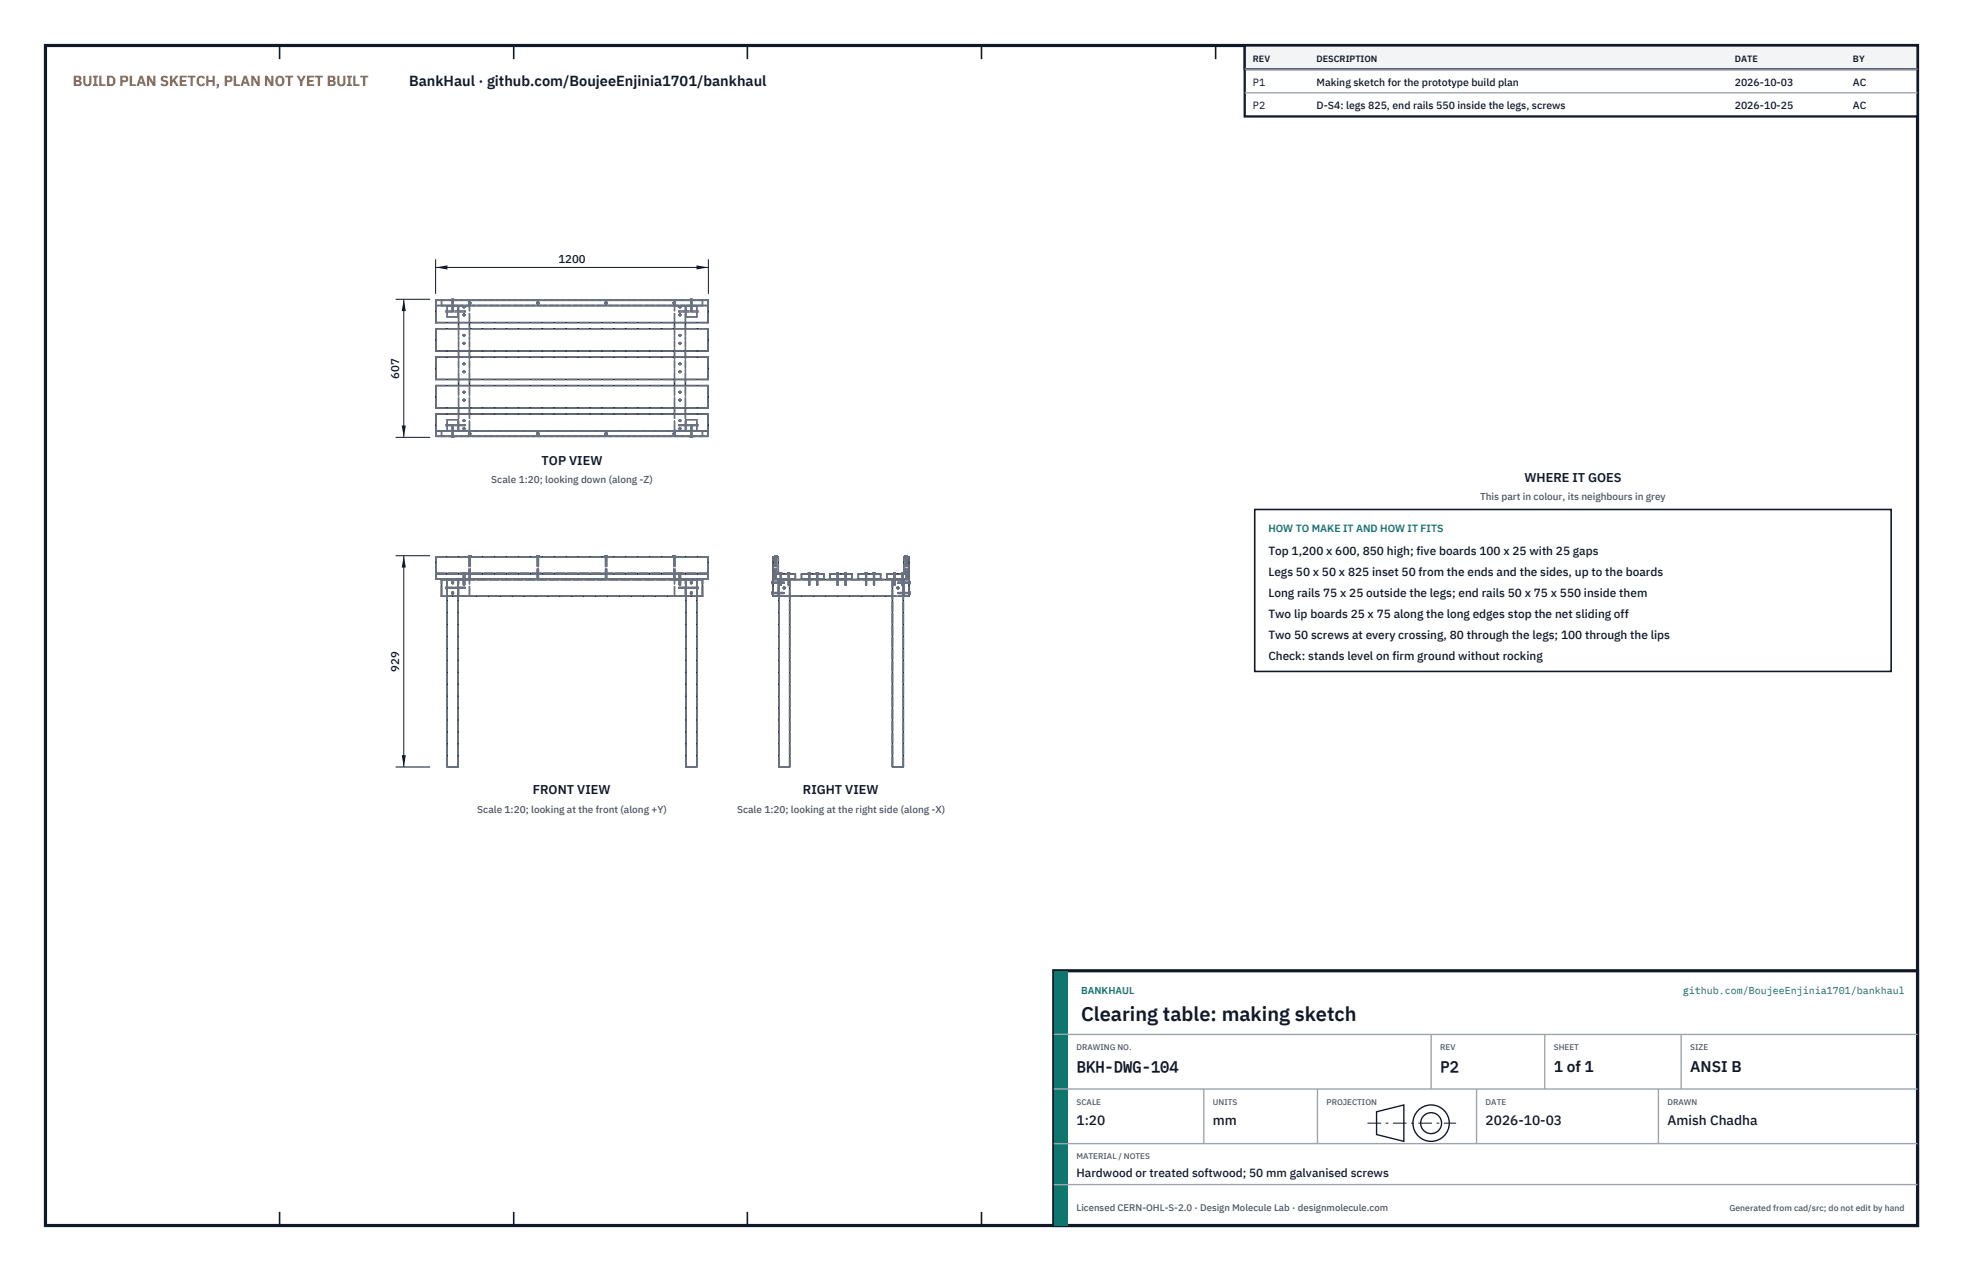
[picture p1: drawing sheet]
<svg xmlns="http://www.w3.org/2000/svg" width="432mm" height="279mm" viewBox="0 0 432 279" stroke-linecap="round" stroke-linejoin="round" font-family="sans-serif">
<defs><g id="words">
<text font-size="4.4" fill="#111827" x="237.8" y="224.4">Clearing table: making sketch</text>
<g font-size="3.4" fill="#111827">
<text x="236.8" y="235.6">BKH-DWG-104</text>
<text x="316.8" y="235.6">P2</text>
<text x="341.8" y="235.6">1 of 1</text>
<text x="371.8" y="235.6">ANSI B</text>
</g>
<text font-size="3.2" fill="#b45309" x="16" y="19">BUILD PLAN SKETCH, PLAN NOT YET BUILT</text>
<text font-size="3.2" fill="#111827" x="90" y="19">BankHaul · github.com/BoujeeEnjinia1701/bankhaul</text>
<g font-size="3" fill="#111827">
<text x="236.8" y="247.2">1:20</text>
<text x="266.8" y="247.2">mm</text>
<text x="326.8" y="247.2">2026-10-03</text>
<text x="366.8" y="247.2">Amish Chadha</text>
</g>
<g font-size="2.8" fill="#111827">
<text x="119.1" y="102.1">TOP VIEW</text>
<text x="335.3" y="106">WHERE IT GOES</text>
<text x="117.2" y="174.6">FRONT VIEW</text>
<text x="176.6" y="174.6">RIGHT VIEW</text>
</g>
<g font-size="2.6" fill="#111827">
<text x="279" y="122">Top 1,200 x 600, 850 high; five boards 100 x 25 with 25 gaps</text>
<text x="279" y="126.6">Legs 50 x 50 x 825 inset 50 from the ends and the sides, up to the boards</text>
<text x="279" y="131.2">Long rails 75 x 25 outside the legs; end rails 50 x 75 x 550 inside them</text>
<text x="279" y="135.8">Two lip boards 25 x 75 along the long edges stop the net sliding off</text>
<text x="279" y="140.4">Two 50 screws at every crossing, 80 through the legs; 100 through the lips</text>
<text x="279" y="145">Check: stands level on firm ground without rocking</text>
<text x="236.8" y="258.8">Hardwood or treated softwood; 50 mm galvanised screws</text>
</g>
<g font-size="2.5" fill="#111827">
<text x="122.8" y="57.8">1200</text>
<text x="87.8" y="83.2" transform="rotate(-90 87.8 83.2)">607</text>
<text x="87.8" y="147.6" transform="rotate(-90 87.8 147.6)">929</text>
</g>
<g font-size="2.3" fill="#111827">
<text x="275.6" y="18.8">P1</text>
<text x="275.6" y="24">P2</text>
<text x="289.6" y="18.8">Making sketch for the prototype build plan</text>
<text x="289.6" y="24">D-S4: legs 825, end rails 550 inside the legs, screws</text>
<text x="381.6" y="18.8">2026-10-03</text>
<text x="381.6" y="24">2026-10-25</text>
<text x="407.6" y="18.8">AC</text>
<text x="407.6" y="24">AC</text>
</g>
<text font-size="2.3" fill="#0f766e" x="279" y="117">HOW TO MAKE IT AND HOW IT FITS</text>
<g font-size="2.2" fill="#4b5563">
<text x="108.1" y="106.2">Scale 1:20; looking down (along -Z)</text>
<text x="325.6" y="110">This part in colour, its neighbours in grey</text>
<text x="105" y="178.6">Scale 1:20; looking at the front (along +Y)</text>
<text x="162.1" y="178.6">Scale 1:20; looking at the right side (along -X)</text>
</g>
<g font-size="2.2" fill="#0f766e">
<text x="237.8" y="218.4">BANKHAUL</text>
<text x="370.1" y="218.4">github.com/BoujeeEnjinia1701/bankhaul</text>
</g>
<text font-size="2.1" fill="#4b5563" x="236.8" y="266.2">Licensed CERN-OHL-S-2.0 · Design Molecule Lab · designmolecule.com</text>
<g font-size="2" fill="#111827">
<text x="275.6" y="13.6">REV</text>
<text x="289.6" y="13.6">DESCRIPTION</text>
<text x="381.6" y="13.6">DATE</text>
<text x="407.6" y="13.6">BY</text>
</g>
<text font-size="1.9" fill="#4b5563" x="380.4" y="266.2">Generated from cad/src; do not edit by hand</text>
<g font-size="1.8" fill="#4b5563">
<text x="236.8" y="230.8">DRAWING NO.</text>
<text x="316.8" y="230.8">REV</text>
<text x="341.8" y="230.8">SHEET</text>
<text x="371.8" y="230.8">SIZE</text>
<text x="236.8" y="242.8">SCALE</text>
<text x="266.8" y="242.8">UNITS</text>
<text x="291.8" y="242.8">PROJECTION</text>
<text x="326.8" y="242.8">DATE</text>
<text x="366.8" y="242.8">DRAWN</text>
<text x="236.8" y="254.8">MATERIAL / NOTES</text>
</g>
</g></defs>
<path d="M10 10h411.8v259.4h-411.8z" fill="none" stroke="#111827" stroke-width=".7" stroke-linecap="butt"/>
<g fill="none" stroke="#111827" stroke-width=".35">
<path d="M61.5 10v3M113 10v3M164.4 10v3M215.9 10v3M267.4 10v3M318.9 10v3M370.3 10v3M61.5 266.4v3M113 266.4v3M164.4 266.4v3M215.9 266.4v3M267.4 266.4v3"/>
<path d="M318.9 266.4v3M370.3 266.4v3"/>
</g>
<g fill="none" stroke="#111727" stroke-width=".22">
<path d="M95.8 77.1l.1 .1M95.8 70.9l.1 .1M95.8 78.6h.1M95.8 77.1h.1M95.8 72.3h.1M95.8 70.9h.1M95.8 66.1h.1M95.8 66.1v4.8M95.8 72.3v4.8M95.8 78.6v4.8M95.9 78.5l-.1 .1M95.9 72.2l-.1 .1"/>
<path d="M95.9 67.1v.1M95.9 66l-.1 .1M95.9 78.5v.1M95.9 77.1v.1M95.9 72.2v.1M95.9 70.9v.1M95.9 66v.1M95.9 66.1v1M95.9 67.2v3.7M95.9 72.3v4.8M95.9 78.6v4.8M95.9 78.5h59.8"/>
<path d="M95.9 77.2h59.8M95.9 72.2h59.8M95.9 71h59.8M95.9 67.2h59.8M95.9 66h59.8M95.9 78.6h59.8M95.9 77.1h59.8M95.9 72.3h59.8M95.9 70.9h59.8M95.9 67.1h59.8M95.9 66.1h59.8M99.3 65.9h.2"/>
<path d="M99.3 65.8h.2M99.3 65.8v.1M99.3 65.8h.5M99.3 65.9l.1 .1M99.5 65.9h.2M99.5 65.8h.2M99.5 65.8v.1M99.7 65.9h.1M99.7 65.8h.1M99.7 65.8v.1M99.8 65.8v.1M99.8 65.9v.1"/>
<path d="M100.8 71v1.2M100.8 77.2v1.3M100.9 71v1.2M100.9 77.2v1.3M102 79.8l.3 .2-.1 .1-.3-.1zM102 75.3l.3 .2-.1 .1-.3-.1zM102 73.5l.3 .2-.1 .2-.3-.2zM102 69l.3 .2-.1 .2-.3-.2zM102 67.3l.3 .2-.1 .1-.3-.1zM103.2 66.4h.3v.4h-.3zM103.2 71v1.2M103.2 77.2v1.3"/>
<path d="M103.3 71v1.2M103.3 77.2v1.3M118.2 66.4h.3v.4h-.3zM133.2 66.4h.3v.4h-.3zM148.2 66.4h.3v.4h-.3zM148.3 71v1.2M148.3 77.2v1.3M148.4 71v1.2M148.4 77.2v1.3M149.5 79.8l.3 .2-.1 .1-.3-.1zM149.5 75.3l.3 .2-.1 .1-.3-.1zM149.5 73.5l.3 .2-.1 .2-.3-.2z"/>
<path d="M149.5 69l.3 .2-.1 .2-.3-.2zM149.5 67.3l.3 .2-.1 .1-.3-.1zM150.7 71v1.2M150.7 77.2v1.3M150.8 71v1.2M150.8 77.2v1.3M151.8 65.9h.2M151.8 65.8h.2M151.8 65.8h.5M151.8 65.8v.1M151.8 65.9l.1 .1M152 65.9h.2"/>
<path d="M152 65.8h.2M152 65.8v.1M152.2 65.9h.1M152.2 65.8h.1M152.2 65.8v.1M152.3 65.8v.1M152.3 65.9v.1M155.7 78.5l.1 .1M155.7 72.2l.1 .1M155.7 67.1v.1M155.7 66l.1 .1M155.7 78.5v.1"/>
<path d="M155.7 78.6h.1M155.7 77.1v.1M155.7 72.2v.1M155.7 77.1h.1M155.7 72.3h.1M155.7 70.9v.1M155.7 70.9h.1M155.7 66v.1M155.7 66.1h.1M155.7 66.1v1M155.7 67.2v3.7M155.7 72.3v4.8"/>
<path d="M155.7 78.6v4.8M155.8 77.1l-.1 .1M155.8 70.9l-.1 .1M155.8 66.1v4.8M155.8 72.3v4.8M155.8 78.6v4.8M95.8 89.6l.1 .1M95.8 83.4l.1 .1M95.8 95.9l.1 .1M95.8 91.1h.1M95.8 89.6h.1M95.8 84.8h.1"/>
<path d="M95.8 83.4h.1M95.8 95.9h.1M95.8 84.8v4.8M95.8 91.1v4.8M95.9 91l-.1 .1M95.9 84.7l-.1 .1M95.9 94.7v.1M95.9 91v.1M95.9 89.6v.1M95.9 84.7v.1M95.9 83.4v.1M95.9 95.9v.1"/>
<path d="M95.9 84.8v4.8M95.9 91.1v3.6M95.9 94.8v1.1M95.9 91h59.8M95.9 89.7h59.8M95.9 84.7h59.8M95.9 83.5h59.8M95.9 96h59.8M95.9 94.7h59.8M95.9 91.1h59.8M95.9 89.6h59.8M95.9 84.8h59.8"/>
<path d="M95.9 83.4h59.8M95.9 95.9h59.8M95.9 94.8h59.8M99.3 96h.2M99.3 96.1h.2M99.3 96.1h.5M99.3 96v.1M99.4 96h-.1M99.5 96h.2M99.5 96.1h.2M99.5 96v.1M99.7 96h.1"/>
<path d="M99.7 96.1h.1M99.7 96v.1M99.8 96h.1M99.8 96v.1M100.8 83.5v1.2M100.8 89.7v1.3M100.9 83.5v1.2M100.9 89.7v1.3M102 94l.3 .2-.1 .2-.3-.2zM102 92.3l.3 .2-.1 .1-.3-.1zM102 87.8l.3 .2-.1 .1-.3-.1zM102 86l.3 .2-.1 .2-.3-.2z"/>
<path d="M102 81.5l.3 .2-.1 .2-.3-.2zM103.2 95.2h.3v.3h-.3zM103.2 83.5v1.2M103.2 89.7v1.3M103.3 83.5v1.2M103.3 89.7v1.3M118.2 95.2h.3v.3h-.3zM133.2 95.2h.3v.3h-.3zM148.2 95.2h.3v.3h-.3zM148.3 83.5v1.2M148.3 89.7v1.3M148.4 83.5v1.2"/>
<path d="M148.4 89.7v1.3M149.5 94l.3 .2-.1 .2-.3-.2zM149.5 92.3l.3 .2-.1 .1-.3-.1zM149.5 87.8l.3 .2-.1 .1-.3-.1zM149.5 86l.3 .2-.1 .2-.3-.2zM149.5 81.5l.3 .2-.1 .2-.3-.2zM150.7 83.5v1.2M150.7 89.7v1.3M150.8 83.5v1.2M150.8 89.7v1.3M151.8 96h.2M151.8 96.1h.2"/>
<path d="M151.8 96.1h.5M151.8 96v.1M151.9 96h-.1M152 96h.2M152 96.1h.2M152 96v.1M152.2 96h.1M152.2 96.1h.1M152.2 96v.1M152.3 96h.1M152.3 96v.1M155.7 91l.1 .1"/>
<path d="M155.7 84.7l.1 .1M155.7 94.7v.1M155.7 91v.1M155.7 91.1h.1M155.7 89.6v.1M155.7 84.7v.1M155.7 89.6h.1M155.7 84.8h.1M155.7 83.4v.1M155.7 83.4h.1M155.7 95.9v.1M155.7 95.9h.1"/>
<path d="M155.7 84.8v4.8M155.7 91.1v3.6M155.7 94.8v1.1M155.8 89.6l-.1 .1M155.8 83.4l-.1 .1M155.8 95.9l-.1 .1M155.8 84.8v4.8M155.8 91.1v4.8M95.8 127.3l.1 .1M95.8 126l.1 .1M95.8 127.3h.1M95.8 126.2h.1"/>
<path d="M95.8 126h.1M95.8 122.5h.1M95.8 122.5v3.5M95.8 126.2v1.1M95.9 126.1l-.1 .1M95.9 122.4l-.1 .1M95.9 127.3v.1M95.9 126.1v.1M95.9 126v.1M95.9 122.4v.1M95.9 127.4h59.8M95.9 126.1h59.8"/>
<path d="M95.9 122.4h59.8M95.9 122.5v3.5M95.9 126.2v1.1M95.9 127.3h59.8M95.9 126.2h59.8M95.9 126h59.8M95.9 122.5h59.8M97.1 131l.1 .1M97.1 127.5h.1M97.1 131h.1M97.1 127.5v3.5M97.2 131v.1"/>
<path d="M97.2 131.1h57.3M97.2 127.5v3.5M97.2 131h57.3M97.2 127.5h57.3M98.3 131.1v37.4M98.4 131.1v37.4M99.5 130.2l.3 .2-.1 .1-.3-.1zM99.5 127.9l.3 .2-.1 .2-.3-.2zM100.7 131.1v37.4M100.8 131.1v37.4M103 122.3h.2M103 122.2h.2"/>
<path d="M103 122.2h.6M103 122.2v.1M103 122.3l.1 .1M103.2 122.3h.3M103.2 122.2h.3M103.2 122.2v.1M103.5 122.3h.1M103.5 122.2h.1M103.5 122.2v.1M103.6 122.2v.1M103.6 122.3v.1M118 122.3h.2"/>
<path d="M118 122.2h.2M118 122.2h.6M118 122.2v.1M118 122.3l.1 .1M118.2 122.3h.3M118.2 122.2h.3M118.2 122.2v.1M118.5 122.3h.1M118.5 122.2h.1M118.5 122.2v.1M118.6 122.2v.1M118.6 122.3v.1"/>
<path d="M133 122.3h.2M133 122.2h.2M133 122.2h.6M133 122.2v.1M133 122.3l.1 .1M133.2 122.3h.3M133.2 122.2h.3M133.2 122.2v.1M133.5 122.3h.1M133.5 122.2h.1M133.5 122.2v.1M133.6 122.2v.1"/>
<path d="M133.6 122.3v.1M148 122.3h.2M148 122.2h.2M148 122.2h.6M148 122.2v.1M148 122.3l.1 .1M148.2 122.3h.3M148.2 122.2h.3M148.2 122.2v.1M148.5 122.3h.1M148.5 122.2h.1M148.5 122.2v.1"/>
<path d="M148.6 122.2v.1M148.6 122.3v.1M150.8 131.1v37.4M150.9 131.1v37.4M152 130.2l.3 .2-.1 .1-.3-.1zM152 127.9l.3 .2-.1 .2-.3-.2zM153.2 131.1v37.4M153.3 131.1v37.4M154.5 127.5h.1M154.5 131v.1M154.5 131h.1M154.5 127.5v3.5"/>
<path d="M154.6 131l-.1 .1M154.6 127.5v3.5M155.7 126.1l.1 .1M155.7 122.4l.1 .1M155.7 127.3v.1M155.7 126.1v.1M155.7 127.3h.1M155.7 126.2h.1M155.7 126v.1M155.7 122.4v.1M155.7 126h.1M155.7 122.5h.1"/>
<path d="M155.7 122.5v3.5M155.7 126.2v1.1M155.8 127.3l-.1 .1M155.8 126l-.1 .1M155.8 122.5v3.5M155.8 126.2v1.1M169.8 130.2v.3M169.8 127.9v.4M169.8 130.5v.1M169.8 128.3h.1M169.8 130.2h.1M169.8 130.6h.1"/>
<path d="M169.8 127.9h.1M169.9 130.2v.2M169.9 130.4v.2M169.9 127.9v.2M169.9 128.1v.2M169.9 130.2h.1M169.9 130.4h.1M169.9 130.6h.1M169.9 127.9h.1M169.9 128.1h.1M169.9 128.3h.1M170 130.2v.2"/>
<path d="M170 130.4v.2M170 130.6h.1M170 130.2h.1M170 127.9v.2M170 128.1v.2M170 128.3h.1M170 127.9h.1M170 131l.1 .1M170 127.3l.1 .1M170 126l.1 .1M170 131h.1M170 127.5h.1"/>
<path d="M170 127.3h.1M170 126.2h.1M170 126h.1M170 122.5h.1M170 122.5v3.5M170 126.2v1.1M170 127.5v3.5M170 130.5v.1M170.1 127.4l-.1 .1M170.1 126.1l-.1 .1M170.1 122.4l-.1 .1M170.1 131v.1"/>
<path d="M170.1 127.4v.1M170.1 127.3v.1M170.1 126.1v.1M170.1 126v.1M170.1 122.4v.1M170.1 131.1h1.1M170.1 127.4h29.8M170.1 126.1h4.8M170.1 122.4h1.1M170.1 131h1.1M170.1 127.5h1.1M170.1 127.3h4.8"/>
<path d="M170.1 126.2h4.8M170.1 126h1.1M170.1 122.5h1.1M170.1 122.5v3.5M170.1 126.2v1.1M170.1 127.5v3.5M170.4 122.3h.2M170.4 122.3h.1M170.4 122.2h.2M170.4 122.2h.1M170.4 122.2h.5M170.4 122.2v.1"/>
<path d="M170.4 122.3v.1M170.6 122.3h.3M170.6 122.2h.3M170.6 122.2v.1M170.9 122.3h.1M170.9 122.2h.1M170.9 122.2v.1M170.9 122.3v.1M171.2 131v.1M171.2 127.5h.1M171.2 126h.1M171.2 122.4l.1 .1"/>
<path d="M171.2 122.4v.1M171.2 122.5h.1M171.2 122.5v3.5M171.2 127.5v3.5M171.3 127.5h.1M171.3 122.5v3.5M171.3 127.5v41M171.4 127.5h2.3M171.4 127.5v41M171.6 126.1h.2M171.6 126.1h.1M171.6 126h.2"/>
<path d="M171.6 125.9v.1M171.6 126v.1M171.6 125.9h.3M171.6 125.9h.1M171.8 126.1h.2M171.8 126h.2M171.8 126v.1M171.9 125.9h.1M172 126.1h.1M172 125.9v.1M172 126v.1M172 126.1h-.1"/>
<path d="M172.4 129.1l.3 .1-.1 .2-.3-.2zM173.3 126.1h.2M173.3 126.1h.1M173.3 126h.2M173.3 126v.1M173.5 126.1h.2M173.5 126h.2M173.5 126v.1M173.7 127.5h.1M173.7 127.5v41M173.7 125.9l-.4 .1M173.7 125.9h.1"/>
<path d="M173.7 126.1h.1M173.7 125.9v.1M173.7 126v.1M173.8 131.1h22.5M173.8 131h22.5M173.8 127.5h22.5M173.8 127.5v41M174.9 127.3h.1M174.9 126.1l.1 .1M174.9 126.1v.1M174.9 126.2h.1M174.9 126.2v1.1"/>
<path d="M175 126.2v1.1M176.3 127.3h.1M176.3 126.2h.1M176.3 126.2v1.1M176.4 126.1l-.1 .1M176.4 126.1v.1M176.4 126.1h4.8M176.4 127.3h4.8M176.4 126.2h4.8M176.4 126.2v1.1M177.8 126.1h.2M177.8 126.1h.1"/>
<path d="M177.8 126h.2M177.8 125.9v.1M177.8 126v.1M177.8 125.9l.4 .1M177.8 125.9h.1M178 126.1h.2M178 126h.2M178 126v.1M178.2 126.1h.1M178.2 126v.1M179.6 126.1h.2M179.6 126.1h.1"/>
<path d="M179.6 126h.2M179.6 125.9v.1M179.6 126v.1M179.6 125.9h.3M179.6 125.9h.1M179.8 126.1h.2M179.8 126h.2M179.8 126v.1M179.9 125.9h.1M180 126.1h.1M180 125.9v.1M180 126v.1"/>
<path d="M180 126.1h-.1M181.2 127.3h.1M181.2 126.1l.1 .1M181.2 126.1v.1M181.2 126.2h.1M181.2 126.2v1.1M181.3 126.2v1.1M182.5 127.3h.1M182.5 126.2h.1M182.5 126.2v1.1M182.6 126.1l-.1 .1M182.6 126.1v.1"/>
<path d="M182.6 126.1h4.8M182.6 127.3h4.8M182.6 126.2h4.8M182.6 126.2v1.1M184.1 126.1h.2M184.1 126.1h.1M184.1 126h.2M184.1 125.9v.1M184.1 126v.1M184.1 125.9h.3M184.1 125.9h.1M184.3 126.1h.2"/>
<path d="M184.3 126h.2M184.3 126v.1M184.4 125.9h.1M184.5 126.1h.1M184.5 125.9v.1M184.5 126v.1M184.5 126.1h-.1M185.8 126.1h.2M185.8 126.1h.1M185.8 126h.2M185.8 125.9v.1M185.8 126v.1"/>
<path d="M185.8 125.9h.4M185.8 125.9h.1M186 126.1h.2M186 126h.2M186 126v.1M186.2 125.9h.1M186.2 126.1h.1M186.2 125.9v.1M186.2 126v.1M187.4 127.3h.1M187.4 126.1l.1 .1M187.4 126.1v.1"/>
<path d="M187.4 126.2h.1M187.4 126.2v1.1M187.5 126.2v1.1M188.8 127.3h.1M188.8 126.2h.1M188.8 126.2v1.1M188.9 126.1l-.1 .1M188.9 126.1v.1M188.9 126.1h4.8M188.9 127.3h4.8M188.9 126.2h4.8M188.9 126.2v1.1"/>
<path d="M190.3 126.1h.2M190.3 126.1h.1M190.3 126h.2M190.3 125.9v.1M190.3 126v.1M190.3 125.9h.4M190.3 125.9h.1M190.5 126.1h.2M190.5 126h.2M190.5 126v.1M190.7 125.9h.1M190.7 126.1h.1"/>
<path d="M190.7 125.9v.1M190.7 126v.1M192.1 126.1h.2M192.1 126.1h.1M192.1 126h.2M192.1 126v.1M192.3 126.1h.2M192.3 126h.2M192.3 126v.1M192.4 125.9l-.3 .1M192.4 125.9h.1M192.5 126.1h.1"/>
<path d="M192.5 125.9v.1M192.5 126v.1M192.5 126.1h-.1M193.7 127.3h.1M193.7 126.1l.1 .1M193.7 126.1v.1M193.7 126.2h.1M193.7 126.2v1.1M193.8 126.2v1.1M195 127.3h.1M195 126.2h.1M195 126.2v1.1"/>
<path d="M195.1 126.1l-.1 .1M195.1 126.1v.1M195.1 126.1h4.8M195.1 127.3h4.8M195.1 126.2h4.8M195.1 126.2v1.1M196.3 127.5h.1M196.3 127.5v41M196.4 127.5h2.3M196.4 127.5v41M196.6 126.1h.2M196.6 126.1h.1"/>
<path d="M196.6 126h.2M196.6 125.9v.1M196.6 126v.1M196.6 125.9l.4 .1M196.6 125.9h.1M196.8 126.1h.2M196.8 126h.2M196.8 126v.1M197 126.1h-.1M197 126v.1M197.4 129.1l.3 .1-.1 .2-.3-.2zM198.3 126.1h.2"/>
<path d="M198.3 126.1h.1M198.3 126h.2M198.3 125.9v.1M198.3 126v.1M198.3 125.9h.4M198.3 125.9h.1M198.5 126.1h.2M198.5 126h.2M198.5 126v.1M198.7 127.5h.1M198.7 127.5v41M198.7 125.9h.1"/>
<path d="M198.7 126.1h.1M198.7 125.9v.1M198.7 126v.1M198.8 127.5h.1M198.8 126h.1M198.8 122.5h.1M198.8 122.5v3.5M198.8 127.5v41M198.9 131v.1M198.9 122.4l-.1 .1M198.9 122.4v.1M198.9 131.1h1"/>
<path d="M198.9 122.4h1M198.9 131h1M198.9 127.5h1M198.9 126h1M198.9 122.5h1M198.9 122.5v3.5M198.9 127.5v3.5M199.1 122.3h.3M199.1 122.3h.1M199.1 122.2h.3M199.1 122.2h.1M199.1 122.2h.5"/>
<path d="M199.1 122.2v.1M199.1 122.3v.1M199.4 122.3h.2M199.4 122.2h.2M199.4 122.2v.1M199.6 122.3h.1M199.6 122.2h.1M199.6 122.2v.1M199.6 122.3v.1M199.9 127.4l.1 .1M199.9 126.1l.1 .1M199.9 122.4l.1 .1"/>
<path d="M199.9 131v.1M199.9 127.4v.1M199.9 131h.1M199.9 127.5h.1M199.9 127.3v.1M199.9 126.1v.1M199.9 127.3h.1M199.9 126.2h.1M199.9 126v.1M199.9 122.4v.1M199.9 126h.1M199.9 122.5h.1"/>
<path d="M199.9 122.5v3.5M199.9 126.2v1.1M199.9 127.5v3.5M200 131l-.1 .1M200 127.3l-.1 .1M200 126l-.1 .1M200 122.5v3.5M200 126.2v1.1M200 127.5v3.5M200 130.5v.1M200 128.3h.1M200 130.2h.1"/>
<path d="M200 130.6h.1M200 127.9h.1M200 130.4v.2M200 130.2v.2M200 128.1v.2M200 127.9v.2M200 130.4h.1M200 128.1h.1M200.1 130.4v.2M200.1 130.6h.1M200.1 130.2v.2M200.1 130.2h.1"/>
<path d="M200.1 128.1v.2M200.1 128.3h.1M200.1 127.9v.2M200.1 127.9h.1M200.2 130.2h.1M200.2 127.9h.1M200.2 130.2v.3M200.2 127.9v.4M200.2 130.5v.1M200.2 128.3h.1M98.3 168.5l.1 .1M98.3 168.5h.1"/>
<path d="M98.4 168.5v.1M98.4 168.6h2.3M98.4 168.5h2.3M100.7 168.5v.1M100.7 168.5h.1M100.8 168.5l-.1 .1M150.8 168.5l.1 .1M150.8 168.5h.1M150.9 168.5v.1M150.9 168.6h2.3M150.9 168.5h2.3M153.2 168.5v.1"/>
<path d="M153.2 168.5h.1M153.3 168.5l-.1 .1M171.3 168.5l.1 .1M171.3 168.5h.1M171.4 168.5v.1M171.4 168.6h2.3M171.4 168.5h2.3M173.7 168.5v.1M173.7 168.5h.1M173.8 168.5l-.1 .1M196.3 168.5l.1 .1M196.3 168.5h.1"/>
<path d="M196.4 168.5v.1M196.4 168.6h2.3M196.4 168.5h2.3M198.7 168.5v.1M198.7 168.5h.1M198.8 168.5l-.1 .1"/>
<circle cx="102.1" cy="75.5" r=".23"/>
<circle cx="102.1" cy="73.7" r=".23"/>
<circle cx="102.1" cy="67.5" r=".23"/>
<circle cx="102.1" cy="69.2" r=".23"/>
<circle cx="102.1" cy="80" r=".23"/>
<circle cx="103.3" cy="66.6" r=".29"/>
<circle cx="118.3" cy="66.6" r=".29"/>
<circle cx="133.3" cy="66.6" r=".29"/>
<circle cx="148.3" cy="66.6" r=".29"/>
<circle cx="149.6" cy="75.5" r=".23"/>
<circle cx="149.6" cy="73.7" r=".23"/>
<circle cx="149.6" cy="67.5" r=".23"/>
<circle cx="149.6" cy="69.2" r=".23"/>
<circle cx="149.6" cy="80" r=".23"/>
<circle cx="102.1" cy="86.2" r=".23"/>
<circle cx="102.1" cy="88" r=".23"/>
<circle cx="102.1" cy="94.2" r=".23"/>
<circle cx="102.1" cy="92.5" r=".23"/>
<circle cx="102.1" cy="81.7" r=".23"/>
<circle cx="103.3" cy="95.3" r=".29"/>
<circle cx="118.3" cy="95.3" r=".29"/>
<circle cx="133.3" cy="95.3" r=".29"/>
<circle cx="148.3" cy="95.3" r=".29"/>
<circle cx="149.6" cy="88" r=".23"/>
<circle cx="149.6" cy="86.2" r=".23"/>
<circle cx="149.6" cy="94.2" r=".23"/>
<circle cx="149.6" cy="92.5" r=".23"/>
<circle cx="149.6" cy="81.7" r=".23"/>
<circle cx="99.6" cy="130.4" r=".23"/>
<circle cx="99.6" cy="128.1" r=".23"/>
<circle cx="152.1" cy="130.4" r=".23"/>
<circle cx="152.1" cy="128.1" r=".23"/>
<circle cx="172.5" cy="129.2" r=".23"/>
<circle cx="197.5" cy="129.2" r=".23"/>
</g>
<g fill="none" stroke="#6a7180" stroke-width=".22" stroke-dasharray="2.1 .5">
<path d="M95.8 78.6l.1-.1M95.8 77.1v-4.8M95.8 77.1l.1 .1M95.8 72.3l.1-.1M95.8 70.9v-4.8M95.8 67.1v-1M95.8 70.9l.1 .1M95.8 66.1l.1-.1M95.8 67.1l.1 .1M95.8 66.1h.1M95.9 78.5h59.8M95.9 77.2h59.8"/>
<path d="M95.9 72.2h59.8M95.9 71h59.8M95.9 66l-.1 .1M95.9 66h59.8M95.9 67.2h59.8M95.9 78.6h-.1M95.9 78.6h59.8M95.9 78.6v-.1M95.9 77.1h-.1M95.9 77.1v-4.8M95.9 72.3h-.1M95.9 77.1v.1"/>
<path d="M95.9 77.1h59.8M95.9 72.3h59.8M95.9 72.3v-.1M95.9 70.9h-.1M95.9 70.9v-4.8M95.9 66.1h-.1M95.9 67.2v-1.1M95.9 70.9v.1M95.9 70.9h59.8M95.9 66.1h59.8M95.9 66.1v-.1M95.9 66v.1"/>
<path d="M95.9 67.1h-.1M95.9 67.1v-1M95.9 67.1v.1M95.9 67.1h59.8M97.1 67.1v-1M97.1 67.1l.1 .1M97.1 66.1l.1-.1M97.1 66.1h.1M97.2 67.1v-1M97.2 67.2h57.3M97.2 67.1h57.3M97.2 66.1h57.3"/>
<path d="M97.2 66l-.1 .1M97.2 66h57.3M97.2 67.1h-.1M97.2 66.1h-.1M97.2 67.1v.1M97.2 66.1v-.1M97.2 66v.1M98.1 68.3v.4M98.1 68.7v-.4M98.1 68.7h.1M98.2 68.3v-.1M98.2 68.6v-.3"/>
<path d="M98.2 68.2v.1M98.2 68.3v.3M98.2 68.6v.1M98.2 68.7v-.1M98.2 68.2l-.1 .1M98.3 68.2v.1M98.3 68.3h-.1M98.3 68.2h-.1M98.3 68.3v-.1M98.3 68.6v-.3M98.3 68.7v-.1M98.3 68.6v.1"/>
<path d="M98.3 68.3v.3M98.3 68.6h-.1M98.3 68.7h-.1M98.3 69.6v-2.3M98.3 68.5v.1M98.3 68.3v.2M98.3 69.6l.1 .1M98.3 67.3l.1-.1M98.3 68.3v.4M98.3 68.7v-.4M98.3 68.6h2.5M98.3 68.3h2.5"/>
<path d="M98.3 68.7h.1M98.3 67.3h.1M98.4 69.7h2.3M98.4 67.2l-.1 .1M98.4 67.2h2.3M98.4 69.6h-.1M98.4 69.6v-2.3M98.4 67.3h-.1M98.4 69.6v.1M98.4 69.6h2.3M98.4 67.3h2.3M98.4 67.3v-.1"/>
<path d="M98.4 67.2v.1M99.3 65.9h.2M99.3 65.8h.2M99.3 65.9v-.1M99.4 66h.4M99.4 65.8h.4M99.4 66l-.1-.1M99.4 65.8h-.1M99.4 67.2h.2M99.4 68.5h.2M99.4 66h.2M99.4 66h.3"/>
<path d="M99.4 68.4h.3M99.4 67.2v1.3M99.4 66v1.2M99.4 68.4v-2.4M99.5 65.9h.2M99.5 65.9h-.2M99.5 65.9v-.1M99.5 65.8h.2M99.5 65.8h-.2M99.5 68.5h.1M99.5 68.5l-.1-.1M99.6 67.2h.1"/>
<path d="M99.6 68.5h.1M99.6 66h.1M99.6 68.5h-.1M99.7 65.9v-.1M99.7 65.8h.1M99.7 65.9h.1M99.7 65.9h-.2M99.7 65.8h-.2M99.7 67.2h-.3M99.7 68.5h-.3M99.7 66h-.3M99.7 68.4v-2.4"/>
<path d="M99.7 68.4h-.3M99.7 68.4l-.1 .1M99.7 67.2v1.3M99.7 66v1.2M99.8 66h-.4M99.8 65.8h-.4M99.8 65.9h-.1M99.8 65.9v-.1M99.8 65.9v.1M99.8 65.8h-.1M99.8 65.8h.1M100.7 67.2l.1 .1"/>
<path d="M100.7 69.6v-2.3M100.7 69.6v.1M100.7 67.3v-.1M100.7 69.6h.1M100.7 67.3h.1M100.7 67.2v.1M100.8 68.5v.1M100.8 68.6v-.3M100.8 68.3v.2M100.8 69.6v-2.3M100.8 69.6l-.1 .1M100.8 67.3l-.1-.1"/>
<path d="M100.8 77.2v-5M100.8 71v-3.7M100.8 67.3l.1-.1M100.8 68.6h1.5M100.8 68.3h1.5M100.8 67.3h-.1M100.8 67.3h.1M100.9 67.2l-.1 .1M100.9 67.2h2.3M100.9 67.3h-.1M100.9 77.2v-5M100.9 71v-3.7"/>
<path d="M100.9 67.3h2.3M100.9 67.3v-.1M100.9 67.2v.1M101.8 80l.2 .2M101.8 75.5l.2 .2M101.8 73.7l.2 .2M101.8 69.2l.2 .2M101.8 67.5l.2 .2M102 79.8l-.2 .2M102 75.7h.2M102 75.3l-.2 .2M102 73.9h.2"/>
<path d="M102 73.5l-.2 .2M102 69.4h.2M102 69l-.2 .2M102 67.7h.2M102 67.3l-.2 .2M102 79.8l.3 .2-.1 .1-.3-.1zM102 75.3l.3 .2-.1 .1-.3-.1zM102 73.5l.3 .2-.1 .2-.3-.2zM102 69l.3 .2-.1 .2-.3-.2zM102 67.3l.3 .2-.1 .1-.3-.1zM102 79.9l.2 .1-.1 .1-.2-.1zM102 75.4l.2 .1-.1 .1-.2-.1z"/>
<path d="M102 73.6l.2 .1-.1 .1-.2-.1zM102 69.1l.2 .1-.1 .1-.2-.1zM102 67.4l.2 .1-.1 .1-.2-.1zM102.1 67.5h.1M102.1 80h.1M102.1 75.5h.1M102.1 73.7h.1M102.1 69.2h.1M102.2 79.8h-.2M102.2 75.7l.1-.2M102.2 75.3h-.2M102.2 73.9l.1-.2"/>
<path d="M102.2 73.5h-.2M102.2 69.4l.1-.2M102.2 69h-.2M102.2 67.7l.1-.2M102.2 67.3h-.2M102.2 68.3h-3.9M102.2 68.3v.3M102.2 68.6v-.3M102.2 68.3l.1 .1M102.2 68.6h-3.9M102.3 80l-.1-.2M102.3 75.5l-.1-.2"/>
<path d="M102.3 73.7l-.1-.2M102.3 69.2l-.1-.2M102.3 67.5l-.1-.2M102.3 68.5v.1M102.3 68.6v-.3M102.3 68.3v.2M102.3 68.4v.1M102.3 68.5v-.1M102.3 68.5l-.1 .1M103 66.6l.2 .2M103.2 66.4h.3v.4h-.3zM103.2 66.8h.3"/>
<path d="M103.2 66.3l-.2 .3M103.2 67.2l.1 .1M103.2 77.2v-5M103.2 71v-3.7M103.2 67.3v-.1M103.2 67.3h.1M103.2 67.2v.1M103.2 66.5l.3 .1-.1 .1-.2-.1zM103.3 66.6h.1M103.3 77.2v-5M103.3 71v-3.7M103.3 67.3l-.1-.1"/>
<path d="M103.3 67.3h-.1M103.5 66.8l.1-.2M103.5 66.3h-.3M103.6 66.6l-.1-.3M118 66.6l.2 .2M118.2 66.4h.3v.4h-.3zM118.2 66.8h.3M118.2 66.3l-.2 .3M118.2 66.5l.3 .1-.1 .1-.2-.1zM118.3 66.6h.1M118.5 66.8l.1-.2M118.5 66.3h-.3"/>
<path d="M118.6 66.6l-.1-.3M133 66.6l.2 .2M133.2 66.4h.3v.4h-.3zM133.2 66.8h.3M133.2 66.3l-.2 .3M133.2 66.5l.3 .1-.1 .1-.2-.1zM133.3 66.6h.1M133.5 66.8l.1-.2M133.5 66.3h-.3M133.6 66.6l-.1-.3M148 66.6l.2 .2M148.2 66.4h.3v.4h-.3z"/>
<path d="M148.2 66.8h.3M148.2 66.3l-.2 .3M148.2 66.5l.3 .1-.1 .1-.2-.1zM148.4 66.6h.1M148.3 77.2v-5M148.3 71v-3.7M148.3 67.3l.1-.1M148.3 67.3h.1M148.4 67.2l-.1 .1M148.4 67.2h2.3M148.4 67.3h-.1M148.4 77.2v-5"/>
<path d="M148.4 71v-3.7M148.4 67.3h2.3M148.4 67.3v-.1M148.4 67.2v.1M148.5 66.8l.1-.2M148.5 66.3h-.3M148.6 66.6l-.1-.3M149.3 68.5v.1M149.3 68.6v-.3M149.3 68.3v.2M149.3 68.4v.1M149.3 68.5v-.1"/>
<path d="M149.3 68.5l.1 .1M149.3 80l.2 .2M149.3 75.5l.2 .2M149.3 73.7l.2 .2M149.3 69.2l.2 .2M149.3 67.5l.2 .2M149.4 68.3h3.9M149.4 68.3v.3M149.4 68.6v-.3M149.4 68.3l-.1 .1M149.4 68.6h3.9M149.5 79.8l-.2 .2"/>
<path d="M149.5 75.7h.2M149.5 75.3l-.2 .2M149.5 73.9h.2M149.5 73.5l-.2 .2M149.5 69.4h.2M149.5 69l-.2 .2M149.5 67.7h.2M149.5 67.3l-.2 .2M149.5 79.8l.3 .2-.1 .1-.3-.1zM149.5 75.3l.3 .2-.1 .1-.3-.1zM149.5 73.5l.3 .2-.1 .2-.3-.2zM149.5 69l.3 .2-.1 .2-.3-.2z"/>
<path d="M149.5 67.3l.3 .2-.1 .1-.3-.1zM149.5 79.9l.1 .2zM149.5 75.4l.1 .2zM149.5 73.6l.1 .2zM149.5 69.1l.1 .2zM149.5 67.4l.1 .2zM149.6 75.5h.1M149.6 73.7h.1M149.6 67.5h.1M149.6 80h.1M149.6 69.2h.1M149.7 79.8h-.2"/>
<path d="M149.7 75.7l.1-.2M149.7 75.3h-.2M149.7 73.9l.1-.2M149.7 73.5h-.2M149.7 69.4l.1-.2M149.7 69h-.2M149.7 67.7l.1-.2M149.7 67.3h-.2M149.8 80l-.1-.2M149.8 75.5l-.1-.2M149.8 73.7l-.1-.2M149.8 69.2l-.1-.2"/>
<path d="M149.8 67.5l-.1-.2M150.7 67.2l.1 .1M150.7 77.2v-5M150.7 71v-3.7M150.7 67.3v-.1M150.7 67.3h.1M150.7 67.2v.1M150.8 69.6v-2.3M150.8 68.5v.1M150.8 68.6v-.3M150.8 68.3v.2M150.8 69.6l.1 .1"/>
<path d="M150.8 67.3l.1-.1M150.8 77.2v-5M150.8 71v-3.7M150.8 67.3l-.1-.1M150.8 68.3h-1.5M150.8 68.6h-1.5M150.8 67.3h.1M150.8 67.3h-.1M150.9 69.7h2.3M150.9 67.2l-.1 .1M150.9 67.2h2.3M150.9 69.6h-.1"/>
<path d="M150.9 69.6v-2.3M150.9 67.3h-.1M150.9 69.6v.1M150.9 69.6h2.3M150.9 67.3h2.3M150.9 67.3v-.1M150.9 67.2v.1M151.8 65.9h.2M151.8 65.8h.2M151.8 65.9v-.1M151.9 66h.4M151.9 65.8h.4"/>
<path d="M151.9 66l-.1-.1M151.9 65.8h-.1M151.9 67.2h.2M151.9 68.5h.2M151.9 66h.2M151.9 66h.3M151.9 68.4h.3M151.9 67.2v1.3M151.9 66v1.2M151.9 68.4v-2.4M152 65.9h.2M152 65.9h-.2"/>
<path d="M152 65.9v-.1M152 65.8h.2M152 65.8h-.2M152 68.5h.1M152 68.5l-.1-.1M152.1 67.2h.1M152.1 68.5h.1M152.1 66h.1M152.1 68.5h-.1M152.2 65.9v-.1M152.2 65.8h.1M152.2 65.9h.1"/>
<path d="M152.2 65.9h-.2M152.2 65.8h-.2M152.2 67.2h-.3M152.2 68.5h-.3M152.2 66h-.3M152.2 68.4v-2.4M152.2 68.4h-.3M152.2 68.4l-.1 .1M152.2 67.2v1.3M152.2 66v1.2M152.3 66h-.4M152.3 65.8h-.4"/>
<path d="M152.3 65.9h-.1M152.3 65.9v-.1M152.3 65.9v.1M152.3 65.8h-.1M152.3 65.8h.1M153.2 67.2l.1 .1M153.2 69.6v-2.3M153.2 69.6v.1M153.2 67.3v-.1M153.2 69.6h.1M153.2 67.3h.1M153.2 67.2v.1"/>
<path d="M153.3 68.5v.1M153.3 68.6v-.3M153.3 68.3v.2M153.3 69.6v-2.3M153.3 69.6l-.1 .1M153.3 67.3l-.1-.1M153.3 68.3v.4M153.3 68.7v-.4M153.3 68.3v.3M153.3 68.3h-2.5M153.3 68.6h-2.5M153.3 68.7h.1"/>
<path d="M153.3 67.3h-.1M153.4 68.2v.1M153.4 68.3h.1M153.4 68.2h.1M153.4 68.3v-.1M153.4 68.6v-.3M153.4 68.7v-.1M153.4 68.6v.1M153.4 68.3v.3M153.4 68.2l-.1 .1M153.4 68.6h.1M153.4 68.7h.1"/>
<path d="M153.5 68.3v-.1M153.5 68.6v-.3M153.5 68.2v.1M153.5 68.3v.3M153.5 68.6v.1M153.5 68.7v-.1M153.5 68.3v.4M153.5 68.7v-.4M153.5 68.7h.1M154.5 67.1v-1M154.5 66l.1 .1M154.5 67.1v.1"/>
<path d="M154.5 66.1v-.1M154.5 67.1h.1M154.5 66.1h.1M154.5 66v.1M154.6 67.1v-1M154.6 67.1l-.1 .1M154.6 66.1l-.1-.1M154.6 66.1h-.1M155.7 66l.1 .1M155.7 78.6v-.1M155.7 78.6h.1M155.7 77.1v-4.8"/>
<path d="M155.7 77.1v.1M155.7 72.3v-.1M155.7 77.1h.1M155.7 72.3h.1M155.7 70.9v-4.8M155.7 67.2v-1.1M155.7 70.9v.1M155.7 66.1v-.1M155.7 70.9h.1M155.7 66.1h.1M155.7 66v.1M155.7 67.1v-1"/>
<path d="M155.7 67.1v.1M155.7 67.1h.1M155.8 78.6l-.1-.1M155.8 77.1v-4.8M155.8 77.1l-.1 .1M155.8 72.3l-.1-.1M155.8 70.9v-4.8M155.8 67.1v-1M155.8 70.9l-.1 .1M155.8 66.1l-.1-.1M155.8 67.1l-.1 .1M155.8 66.1h-.1"/>
<path d="M95.8 95.9v-4.8M95.8 95.9v-1.1M95.8 95.9l.1 .1M95.8 91.1l.1-.1M95.8 89.6v-4.8M95.8 89.6l.1 .1M95.8 84.8l.1-.1M95.8 83.4v-4.8M95.8 83.4l.1 .1M95.8 94.8l.1-.1M95.9 96h59.8M95.9 91h59.8"/>
<path d="M95.9 89.7h59.8M95.9 84.7h59.8M95.9 83.5h59.8M95.9 94.7h59.8M95.9 95.9h-.1M95.9 95.9v-4.8M95.9 91.1h-.1M95.9 95.9v-1.2M95.9 95.9v.1M95.9 95.9h59.8M95.9 91.1h59.8M95.9 91.1v-.1"/>
<path d="M95.9 89.6h-.1M95.9 89.6v-4.8M95.9 84.8h-.1M95.9 89.6v.1M95.9 89.6h59.8M95.9 84.8h59.8M95.9 84.8v-.1M95.9 83.4h-.1M95.9 83.4v-4.8M95.9 83.4v.1M95.9 83.4h59.8M95.9 95.9v-1.1"/>
<path d="M95.9 94.8h-.1M95.9 94.8h59.8M95.9 94.8v-.1M97.1 95.9v-1.1M97.1 95.9l.1 .1M97.1 94.8l.1-.1M97.1 94.8h.1M97.2 95.9v-1.1M97.2 96h57.3M97.2 95.9h57.3M97.2 94.8h57.3M97.2 94.7l-.1 .1"/>
<path d="M97.2 94.7h57.3M97.2 95.9h-.1M97.2 94.8h-.1M97.2 95.9v.1M97.2 94.8v-.1M97.2 94.7v.1M98.1 93.3v.4M98.1 93.7v-.4M98.1 93.7h.1M98.2 93.4v-.2M98.2 93.6v-.2M98.2 93.2v.2"/>
<path d="M98.2 93.4v.2M98.2 93.6v.1M98.2 93.7v-.1M98.2 93.2l-.1 .1M98.3 93.2v.2M98.3 93.4h-.1M98.3 93.2h-.1M98.3 93.4v-.2M98.3 93.6v-.2M98.3 93.7v-.1M98.3 93.6v.1M98.3 93.4v.2"/>
<path d="M98.3 93.2v.1M98.3 93.6h-.1M98.3 93.7h-.1M98.3 94.6v-2.3M98.3 93.5v.1M98.3 93.6v-.3M98.3 93.3v.2M98.3 94.6l.1 .1M98.3 92.3l.1-.1M98.3 93.3v.4M98.3 93.7v-.4M98.3 93.3v.3"/>
<path d="M98.3 93.6h2.5M98.3 93.3h2.5M98.3 93.7h.1M98.3 92.3h.1M98.4 94.7h2.3M98.4 92.2l-.1 .1M98.4 92.2h2.3M98.4 94.6h-.1M98.4 94.6v-2.3M98.4 92.3h-.1M98.4 94.6v.1M98.4 94.6h2.3"/>
<path d="M98.4 92.3h2.3M98.4 92.3v-.1M98.4 92.2v.1M99.3 96h.2M99.3 96.1h.2M99.3 96v.1M99.4 96h.4M99.4 96.1h.4M99.4 96h-.1M99.4 96.1h-.1M99.4 94.7h.2M99.4 93.5h.2"/>
<path d="M99.4 96h.2M99.4 96h.3M99.4 93.6h.3M99.4 94.7v-1.2M99.4 96v-1.3M99.4 93.6v2.4M99.5 96h.2M99.5 96h-.2M99.5 96v.1M99.5 96.1h.2M99.5 96.1h-.2M99.5 93.5h.1"/>
<path d="M99.5 93.5l-.1 .1M99.6 94.7h.1M99.6 93.5h.1M99.6 96h.1M99.6 93.5h-.1M99.7 96v.1M99.7 96.1h.1M99.7 96h.1M99.7 96h-.2M99.7 96.1h-.2M99.7 94.7h-.3M99.7 93.5h-.3"/>
<path d="M99.7 96h-.3M99.7 93.6v2.4M99.7 93.6h-.3M99.7 93.6l-.1-.1M99.7 94.7v-1.2M99.7 96v-1.3M99.8 96h-.4M99.8 96.1h-.4M99.8 96h-.1M99.8 96v.1M99.8 96h.1M99.8 96.1h-.1"/>
<path d="M99.8 96.1h.1M100.7 92.2l.1 .1M100.7 94.6v-2.3M100.7 94.6v.1M100.7 92.3v-.1M100.7 94.6h.1M100.7 92.3h.1M100.7 92.2v.1M100.8 93.5v.1M100.8 93.6v-.3M100.8 93.3v.2M100.8 94.6v-2.3"/>
<path d="M100.8 94.6l-.1 .1M100.8 92.3l-.1-.1M100.8 94.6v-27.3M100.8 94.6v-3.6M100.8 89.7v-5M100.8 83.5v-5M100.8 94.6l.1 .1M100.8 93.6h1.5M100.8 93.3h1.5M100.8 92.3h-.1M100.9 94.7h2.3M100.9 94.6h-.1"/>
<path d="M100.9 94.6v-27.3M100.9 94.6v-3.6M100.9 89.7v-5M100.9 83.5v-5M100.9 94.6v.1M100.9 94.6h2.3M101.8 94.2l.2 .2M101.8 92.5l.2 .2M101.8 88l.2 .2M101.8 86.2l.2 .2M101.8 81.7l.2 .2M102 94.4h.2"/>
<path d="M102 94l-.2 .2M102 92.7h.2M102 92.3l-.2 .2M102 88.2h.2M102 87.8l-.2 .2M102 86.4h.2M102 86l-.2 .2M102 81.9h.2M102 81.5l-.2 .2M102 80.2h.2M102 94l.3 .2-.1 .2-.3-.2zM102 92.3l.3 .2-.1 .1-.3-.1z"/>
<path d="M102 87.8l.3 .2-.1 .1-.3-.1zM102 86l.3 .2-.1 .2-.3-.2zM102 81.5l.3 .2-.1 .2-.3-.2zM102 94.1l.2 .1-.1 .1-.2-.1zM102 92.4l.2 .1-.1 .1-.2-.1zM102 87.9l.2 .1-.1 .1-.2-.1zM102 86.1l.2 .1-.1 .1-.2-.1zM102 81.6l.2 .1-.1 .1-.2-.1zM102.1 94.2h.1M102.1 92.5h.1M102.1 88h.1M102.1 86.2h.1"/>
<path d="M102.1 81.7h.1M102.2 94.4l.1-.2M102.2 94h-.2M102.2 92.7l.1-.2M102.2 92.3h-.2M102.2 88.2l.1-.2M102.2 87.8h-.2M102.2 86.4l.1-.2M102.2 86h-.2M102.2 81.9l.1-.2M102.2 81.5h-.2M102.2 80.2l.1-.2"/>
<path d="M102.2 93.3h-3.9M102.2 93.3v.3M102.2 93.6v-.3M102.2 93.3l.1 .1M102.2 93.6h-3.9M102.3 94.2l-.1-.2M102.3 92.5l-.1-.2M102.3 88l-.1-.2M102.3 86.2l-.1-.2M102.3 81.7l-.1-.2M102.3 93.5v.1M102.3 93.6v-.3"/>
<path d="M102.3 93.3v.2M102.3 93.4v.1M102.3 93.5v-.1M102.3 93.5l-.1 .1M103 95.3l.2 .3M103.2 95.2h.3v.3h-.3zM103.2 95.6h.3M103.2 95.1l-.2 .2M103.2 94.6v-27.3M103.2 94.6v-3.6M103.2 89.7v-5M103.2 83.5v-5"/>
<path d="M103.2 94.6v.1M103.2 94.6h.1M103.2 95.2l.3 .1-.1 .2-.2-.2zM103.3 95.3h.1M103.3 94.6v-27.3M103.3 94.6v-3.6M103.3 89.7v-5M103.3 83.5v-5M103.3 94.6l-.1 .1M103.5 95.6l.1-.3M103.5 95.1h-.3M103.6 95.3l-.1-.2"/>
<path d="M118 95.3l.2 .3M118.2 95.2h.3v.3h-.3zM118.2 95.6h.3M118.2 95.1l-.2 .2M118.2 95.2l.3 .1-.1 .2-.2-.2zM118.3 95.3h.1M118.5 95.6l.1-.3M118.5 95.1h-.3M118.6 95.3l-.1-.2M133 95.3l.2 .3M133.2 95.2h.3v.3h-.3zM133.2 95.6h.3"/>
<path d="M133.2 95.1l-.2 .2M133.2 95.2l.3 .1-.1 .2-.2-.2zM133.3 95.3h.1M133.5 95.6l.1-.3M133.5 95.1h-.3M133.6 95.3l-.1-.2M148 95.3l.2 .3M148.2 95.2h.3v.3h-.3zM148.2 95.6h.3M148.2 95.1l-.2 .2M148.2 95.2l.3 .1-.1 .2-.2-.2zM148.4 95.3h.1"/>
<path d="M148.3 94.6v-27.3M148.3 94.6v-3.6M148.3 89.7v-5M148.3 83.5v-5M148.3 94.6l.1 .1M148.4 94.7h2.3M148.4 94.6h-.1M148.4 94.6v-27.3M148.4 94.6v-3.6M148.4 89.7v-5M148.4 83.5v-5M148.4 94.6v.1"/>
<path d="M148.4 94.6h2.3M148.5 95.6l.1-.3M148.5 95.1h-.3M148.6 95.3l-.1-.2M149.3 93.5v.1M149.3 93.6v-.3M149.3 93.3v.2M149.3 93.4v.1M149.3 93.5v-.1M149.3 93.5l.1 .1M149.3 94.2l.2 .2M149.3 92.5l.2 .2"/>
<path d="M149.3 88l.2 .2M149.3 86.2l.2 .2M149.3 81.7l.2 .2M149.4 93.3h3.9M149.4 93.3v.3M149.4 93.6v-.3M149.4 93.3l-.1 .1M149.4 93.6h3.9M149.5 94.4h.2M149.5 94l-.2 .2M149.5 92.7h.2M149.5 92.3l-.2 .2"/>
<path d="M149.5 88.2h.2M149.5 87.8l-.2 .2M149.5 86.4h.2M149.5 86l-.2 .2M149.5 81.9h.2M149.5 81.5l-.2 .2M149.5 80.2h.2M149.5 94l.3 .2-.1 .2-.3-.2zM149.5 92.3l.3 .2-.1 .1-.3-.1zM149.5 87.8l.3 .2-.1 .1-.3-.1zM149.5 86l.3 .2-.1 .2-.3-.2zM149.5 81.5l.3 .2-.1 .2-.3-.2z"/>
<path d="M149.5 94.1l.1 .2zM149.5 92.4l.1 .2zM149.5 87.9l.1 .2zM149.5 86.1l.1 .2zM149.5 81.6l.1 .2zM149.6 94.2h.1M149.6 92.5h.1M149.6 88h.1M149.6 86.2h.1M149.6 81.7h.1M149.7 94.4l.1-.2M149.7 94h-.2"/>
<path d="M149.7 92.7l.1-.2M149.7 92.3h-.2M149.7 88.2l.1-.2M149.7 87.8h-.2M149.7 86.4l.1-.2M149.7 86h-.2M149.7 81.9l.1-.2M149.7 81.5h-.2M149.7 80.2l.1-.2M149.8 94.2l-.1-.2M149.8 92.5l-.1-.2M149.8 88l-.1-.2"/>
<path d="M149.8 86.2l-.1-.2M149.8 81.7l-.1-.2M150.7 94.6v-27.3M150.7 94.6v-3.6M150.7 89.7v-5M150.7 83.5v-5M150.7 94.6v.1M150.7 94.6h.1M150.8 94.6v-2.3M150.8 93.5v.1M150.8 93.6v-.3M150.8 93.3v.2"/>
<path d="M150.8 94.6l.1 .1M150.8 92.3l.1-.1M150.8 94.6v-27.3M150.8 94.6v-3.6M150.8 89.7v-5M150.8 83.5v-5M150.8 94.6l-.1 .1M150.8 93.3h-1.5M150.8 93.6h-1.5M150.8 92.3h.1M150.9 94.7h2.3M150.9 92.2l-.1 .1"/>
<path d="M150.9 92.2h2.3M150.9 94.6h-.1M150.9 94.6v-2.3M150.9 92.3h-.1M150.9 94.6v.1M150.9 94.6h2.3M150.9 92.3h2.3M150.9 92.3v-.1M150.9 92.2v.1M151.8 96h.2M151.8 96.1h.2M151.8 96v.1"/>
<path d="M151.9 96h.4M151.9 96.1h.4M151.9 96h-.1M151.9 96.1h-.1M151.9 94.7h.2M151.9 93.5h.2M151.9 96h.2M151.9 96h.3M151.9 93.6h.3M151.9 94.7v-1.2M151.9 96v-1.3M151.9 93.6v2.4"/>
<path d="M152 96h.2M152 96h-.2M152 96v.1M152 96.1h.2M152 96.1h-.2M152 93.5h.1M152 93.5l-.1 .1M152.1 94.7h.1M152.1 93.5h.1M152.1 96h.1M152.1 93.5h-.1M152.2 96v.1"/>
<path d="M152.2 96.1h.1M152.2 96h.1M152.2 96h-.2M152.2 96.1h-.2M152.2 94.7h-.3M152.2 93.5h-.3M152.2 96h-.3M152.2 93.6v2.4M152.2 93.6h-.3M152.2 93.6l-.1-.1M152.2 94.7v-1.2M152.2 96v-1.3"/>
<path d="M152.3 96h-.4M152.3 96.1h-.4M152.3 96h-.1M152.3 96v.1M152.3 96h.1M152.3 96.1h-.1M152.3 96.1h.1M153.2 92.2l.1 .1M153.2 94.6v-2.3M153.2 94.6v.1M153.2 92.3v-.1M153.2 94.6h.1"/>
<path d="M153.2 92.3h.1M153.2 92.2v.1M153.3 93.5v.1M153.3 93.6v-.3M153.3 93.3v.2M153.3 94.6v-2.3M153.3 94.6l-.1 .1M153.3 92.3l-.1-.1M153.3 93.3v.4M153.3 93.7v-.4M153.3 93.3v.3M153.3 93.3h-2.5"/>
<path d="M153.3 93.6h-2.5M153.3 93.7h.1M153.3 92.3h-.1M153.4 93.2v.2M153.4 93.4h.1M153.4 93.2h.1M153.4 93.4v-.2M153.4 93.6v-.2M153.4 93.7v-.1M153.4 93.6v.1M153.4 93.4v.2M153.4 93.2l-.1 .1"/>
<path d="M153.4 93.6h.1M153.4 93.7h.1M153.5 93.4v-.2M153.5 93.6v-.2M153.5 93.2v.2M153.5 93.4v.2M153.5 93.6v.1M153.5 93.7v-.1M153.5 93.2v.1M153.5 93.3v.4M153.5 93.7v-.4M153.5 93.7h.1"/>
<path d="M154.5 95.9v-1.1M154.5 94.7l.1 .1M154.5 95.9v.1M154.5 94.8v-.1M154.5 95.9h.1M154.5 94.8h.1M154.5 94.7v.1M154.6 95.9v-1.1M154.6 95.9l-.1 .1M154.6 94.8l-.1-.1M154.6 94.8h-.1M155.7 95.9v-4.8"/>
<path d="M155.7 95.9v-1.2M155.7 95.9v.1M155.7 91.1v-.1M155.7 95.9h.1M155.7 91.1h.1M155.7 89.6v-4.8M155.7 89.6v.1M155.7 84.8v-.1M155.7 89.6h.1M155.7 84.8h.1M155.7 83.4v-4.8M155.7 83.4v.1"/>
<path d="M155.7 83.4h.1M155.7 95.9v-1.1M155.7 94.8v-.1M155.7 94.8h.1M155.8 95.9v-4.8M155.8 95.9v-1.1M155.8 95.9l-.1 .1M155.8 91.1l-.1-.1M155.8 89.6v-4.8M155.8 89.6l-.1 .1M155.8 84.8l-.1-.1M155.8 83.4v-4.8"/>
<path d="M155.8 83.4l-.1 .1M155.8 94.8l-.1-.1M95.8 127.3v-1.1M95.8 126.2l.1-.1M95.8 126v-3.5M95.8 122.5l.1-.1M95.8 127.3h.1M95.8 126.2h.1M95.8 126h.1M95.8 122.5h.1M95.9 127.4h59.8M95.9 127.4l-.1-.1"/>
<path d="M95.9 126.1h59.8M95.9 126.1l-.1 .1M95.9 126.1l-.1-.1M95.9 122.4h59.8M95.9 122.4l-.1 .1M95.9 126.2h-.1M95.9 127.3v-1.1M95.9 127.4v-.1M95.9 126.2v-.1M95.9 127.3h59.8M95.9 126.2h59.8M95.9 126.1v.1"/>
<path d="M95.9 122.5h-.1M95.9 126v-3.5M95.9 126.1v-.1M95.9 122.5v-.1M95.9 126h59.8M95.9 122.5h59.8M95.9 122.4v.1M97.1 131v-3.5M97.1 127.5l.1-.1M97.1 131h.1M97.1 127.5h.1M97.2 131.1h57.3"/>
<path d="M97.2 131.1l-.1-.1M97.2 127.4h57.3M97.2 127.4l-.1 .1M97.2 127.5h-.1M97.2 131v-3.5M97.2 131.1v-.1M97.2 127.5v-.1M97.2 131h57.3M97.2 127.5h57.3M97.2 127.4v.1M98.1 129.2v.2M98.1 129.4v-.4"/>
<path d="M98.1 129v.2M98.1 129h.1M98.1 129.4h.1M98.2 129.4h.1M98.2 129h.1M98.2 129.4v-.2M98.2 129.2v-.2M98.2 129v.2M98.2 129.2v.2M98.3 129.2v.2M98.3 129.4h-.1M98.3 129.2h-.1"/>
<path d="M98.3 129v.2M98.3 129h.1M98.3 129.2v-.2M98.3 129.4v-.2M98.3 129.4h.1M98.3 129h-.1M98.3 131.1v-3.6M98.3 129.1v.3M98.3 129.4v-.3M98.3 129.1h2.5M98.3 127.5l.1-.1M98.3 129.4v-.4"/>
<path d="M98.3 129.1v.1M98.3 129.4h2.5M98.3 127.5h.1M98.4 127.4l-.1 .1M98.4 127.4h2.3M98.4 131.1v-3.6M98.4 127.5h-.1M98.4 127.4v.1M98.4 127.5h2.3M98.4 127.5v-.1M99.3 130.4l.2 .2M99.3 128.1l.2 .2"/>
<path d="M99.3 130.4l.2-.2M99.3 128.1l.2-.2M99.5 130.6h.2M99.5 130.2l-.2 .2M99.5 128.3h.2M99.5 127.9l-.2 .2M99.5 130.2h.2M99.5 130.6l-.2-.2M99.5 127.9h.2M99.5 128.3l-.2-.2M99.5 130.2l.3 .2-.1 .1-.3-.1zM99.5 127.9l.3 .2-.1 .2-.3-.2z"/>
<path d="M99.5 130.2l.1 .3zM99.5 128l.1 .2zM99.6 130.4h.1M99.6 128.1h.1M99.7 130.6l.1-.2M99.7 130.2h-.2M99.7 128.3l.1-.2M99.7 127.9h-.2M99.7 130.2l.1 .2M99.7 130.6h-.2M99.7 127.9l.1 .2M99.7 128.3h-.2"/>
<path d="M99.8 130.4l-.1-.2M99.8 128.1l-.1-.2M99.8 130.4l-.1 .2M99.8 128.1l-.1 .2M100.7 127.4l.1 .1M100.7 131.1v-3.6M100.7 127.4v.1M100.7 127.5v-.1M100.7 127.5h.1M100.8 129.1v.3M100.8 129.4v-.3M100.8 131.1v-3.6"/>
<path d="M100.8 127.5l-.1-.1M100.8 131v-3.5M100.8 129.1h1.5M100.8 127.5l.1-.1M100.8 129.4h1.5M100.8 127.5h-.1M100.8 131h.1M100.8 127.5h.1M100.9 131.1l-.1-.1M100.9 127.4l-.1 .1M100.9 131.1h2.3M100.9 127.4h2.3"/>
<path d="M100.9 131v-3.5M100.9 127.5h-.1M100.9 131.1v-.1M100.9 127.4v.1M100.9 131h2.3M100.9 127.5h2.3M100.9 127.5v-.1M101.8 126.1h.2M101.8 126h.2M101.8 126.1v-.1M101.9 126.1h.4M101.9 125.9h.4"/>
<path d="M101.9 126.1h-.1M101.9 125.9l-.1 .1M101.9 127.4h.3M101.9 127.4v1.2M101.9 128.6h.3M101.9 126.1h.3M101.9 126.1v1.3M101.9 128.5h.3M101.9 128.5v-2.4M102 126.1h.2M102 126.1h-.2M102 126.1v-.1"/>
<path d="M102 126h.2M102 126h-.2M102 128.6h.1M102 128.6l-.1-.1M102.1 128.6h-.1M102.2 126.1v-.1M102.2 126h.1M102.2 126.1h.1M102.2 126.1h-.2M102.2 126h-.2M102.2 127.4h-.3M102.2 128.6h-.3"/>
<path d="M102.2 126.1h-.3M102.2 128.5v-2.4M102.2 128.5h-.3M102.2 128.5l-.1 .1M102.2 127.4v1.2M102.2 126.1v1.3M102.2 129.2v.2M102.2 129.4v-.3M102.2 129.1v.1M102.2 129.1h-3.9M102.2 129.4h-3.9M102.3 126.1h-.4"/>
<path d="M102.3 125.9h-.4M102.3 126.1h-.1M102.3 126.1v-.1M102.3 126.1h.1M102.3 126h-.1M102.3 126v-.1M102.3 129.1v.3M102.3 129.4v-.3M102.3 129.2v.1M102.3 129.3v-.1M102.3 129.2h.1M102.3 129.2l-.1-.1"/>
<path d="M102.3 129.3l-.1 .1M103 122.2h.2M103 122.3h.2M103 122.3v-.1M103.1 122.4h.5M103.1 122.2h.5M103.1 122.4l-.1-.1M103.2 127.4h.3M103.2 126.1h.3M103.2 126.1v1.3M103.2 122.4h.3M103.2 122.4v3.7"/>
<path d="M103.2 127.2h.3M103.2 127.2v-4.8M103.2 122.3h-.2M103.2 122.3v-.1M103.2 122.2h.3M103.2 122.3h.3M103.2 122.2h-.2M103.2 131.1l.1-.1M103.2 127.4l.1 .1M103.2 131v-3.5M103.2 131.1v-.1M103.2 127.4v.1"/>
<path d="M103.2 127.5v-.1M103.2 127.5h.1M103.3 127.4h.1M103.3 127.4l-.1-.2M103.3 131v-3.5M103.3 127.5l-.1-.1M103.3 131h-.1M103.3 127.5h-.1M103.5 122.3v-.1M103.5 122.2h.1M103.5 122.3h-.3M103.5 122.3h.1"/>
<path d="M103.5 122.2h-.3M103.5 127.4h-.3M103.5 126.1h-.3M103.5 122.4h-.3M103.5 127.2v-4.8M103.5 127.2h-.3M103.5 127.2l-.2 .2M103.5 126.1v1.3M103.5 122.4v3.7M103.6 122.4h-.5M103.6 122.2h-.5M103.6 122.3h-.1"/>
<path d="M103.6 122.3v-.1M103.6 122.3v.1M103.6 122.2h-.1M118 122.2h.2M118 122.3h.2M118 122.3v-.1M118.1 122.4h.5M118.1 122.2h.5M118.1 122.4l-.1-.1M118.1 122.2h-.1M118.2 127.4h.3M118.2 126.1h.3"/>
<path d="M118.2 126.1v1.3M118.2 122.4h.3M118.2 122.4v3.7M118.2 127.2h.3M118.2 127.2v-4.8M118.2 122.3h-.2M118.2 122.3v-.1M118.2 122.2h.3M118.2 122.3h.3M118.2 122.2h-.2M118.3 127.4h.1M118.3 127.4l-.1-.2"/>
<path d="M118.5 122.3v-.1M118.5 122.2h.1M118.5 122.3h-.3M118.5 122.3h.1M118.5 122.2h-.3M118.5 127.4h-.3M118.5 126.1h-.3M118.5 122.4h-.3M118.5 127.2v-4.8M118.5 127.2h-.3M118.5 127.2l-.2 .2M118.5 126.1v1.3"/>
<path d="M118.5 122.4v3.7M118.6 122.4h-.5M118.6 122.2h-.5M118.6 122.3h-.1M118.6 122.3v-.1M118.6 122.3v.1M118.6 122.2h-.1M118.6 122.2h.1M133 122.2h.2M133 122.3h.2M133 122.3v-.1M133.1 122.4h.5"/>
<path d="M133.1 122.2h.5M133.1 122.4l-.1-.1M133.1 122.2h-.1M133.2 127.4h.3M133.2 126.1h.3M133.2 126.1v1.3M133.2 122.4h.3M133.2 122.4v3.7M133.2 127.2h.3M133.2 127.2v-4.8M133.2 122.3h-.2M133.2 122.3v-.1"/>
<path d="M133.2 122.2h.3M133.2 122.3h.3M133.2 122.2h-.2M133.3 127.4h.1M133.3 127.4l-.1-.2M133.5 122.3v-.1M133.5 122.2h.1M133.5 122.3h-.3M133.5 122.3h.1M133.5 122.2h-.3M133.5 127.4h-.3M133.5 126.1h-.3"/>
<path d="M133.5 122.4h-.3M133.5 127.2v-4.8M133.5 127.2h-.3M133.5 127.2l-.2 .2M133.5 126.1v1.3M133.5 122.4v3.7M133.6 122.4h-.5M133.6 122.2h-.5M133.6 122.3h-.1M133.6 122.3v-.1M133.6 122.3v.1M133.6 122.2h-.1"/>
<path d="M133.6 122.2h.1M148 122.2h.2M148 122.3h.2M148 122.3v-.1M148.1 122.4h.5M148.1 122.2h.5M148.1 122.4l-.1-.1M148.2 127.4h.3M148.2 126.1h.3M148.2 126.1v1.3M148.2 122.4h.3M148.2 122.4v3.7"/>
<path d="M148.2 127.2h.3M148.2 127.2v-4.8M148.2 122.3h-.2M148.2 122.3v-.1M148.2 122.2h.3M148.2 122.3h.3M148.2 122.2h-.2M148.3 127.4h.1M148.3 127.4l-.1-.2M148.3 131v-3.5M148.3 127.5l.1-.1M148.3 131h.1"/>
<path d="M148.3 127.5h.1M148.4 127.4h-.1M148.4 131.1l-.1-.1M148.4 127.4l-.1 .1M148.4 131.1h2.3M148.4 127.4h2.3M148.4 131v-3.5M148.4 127.5h-.1M148.4 131.1v-.1M148.4 127.4v.1M148.4 131h2.3M148.4 127.5h2.3"/>
<path d="M148.4 127.5v-.1M148.5 122.3v-.1M148.5 122.2h.1M148.5 122.3h-.3M148.5 122.3h.1M148.5 122.2h-.3M148.5 127.4h-.3M148.5 126.1h-.3M148.5 122.4h-.3M148.5 127.2v-4.8M148.5 127.2h-.3M148.5 127.2l-.1 .2"/>
<path d="M148.5 126.1v1.3M148.5 122.4v3.7M148.6 122.4h-.5M148.6 122.2h-.5M148.6 122.3h-.1M148.6 122.3v-.1M148.6 122.3v.1M148.6 122.2h-.1M149.3 129.4v-.3M149.3 129.1v.3M149.3 129.2h.1M149.3 129.2v.1"/>
<path d="M149.3 129.3v-.1M149.3 129.3l.1 .1M149.3 129.2l.1-.1M149.3 126.1h.2M149.3 126h.2M149.3 126.1v-.1M149.4 126.1h.4M149.4 125.9h.4M149.4 126.1h-.1M149.4 125.9l-.1 .1M149.4 129.2v-.1M149.4 129.1v.3"/>
<path d="M149.4 129.4v-.2M149.4 129.4h3.9M149.4 129.1h3.9M149.4 127.4h.3M149.4 127.4v1.2M149.4 128.6h.3M149.4 126.1h.3M149.4 126.1v1.3M149.4 128.5h.3M149.4 128.5v-2.4M149.5 126.1h.2M149.5 126.1h-.2"/>
<path d="M149.5 126.1v-.1M149.5 126h.2M149.5 126h-.2M149.5 128.6h.1M149.5 128.6l-.1-.1M149.6 128.6h-.1M149.7 126.1v-.1M149.7 126h.1M149.7 126.1h.1M149.7 126.1h-.2M149.7 126h-.2M149.7 127.4h-.3"/>
<path d="M149.7 128.6h-.3M149.7 126.1h-.3M149.7 128.5v-2.4M149.7 128.5h-.3M149.7 128.5l-.1 .1M149.7 127.4v1.2M149.7 126.1v1.3M149.8 126.1h-.4M149.8 125.9h-.4M149.8 126.1h-.1M149.8 126.1v-.1M149.8 126.1h.1"/>
<path d="M149.8 126h-.1M149.8 126v-.1M150.7 131.1l.1-.1M150.7 127.4l.1 .1M150.7 131v-3.5M150.7 131.1v-.1M150.7 127.4v.1M150.7 127.5v-.1M150.7 127.5h.1M150.8 131.1v-3.6M150.8 129.4v-.3M150.8 129.1v.3"/>
<path d="M150.8 127.5l.1-.1M150.8 131v-3.5M150.8 127.5l-.1-.1M150.8 129.4h-1.5M150.8 129.1h-1.5M150.8 127.5h.1M150.8 131h-.1M150.8 127.5h-.1M150.9 127.4l-.1 .1M150.9 127.4h2.3M150.9 131.1v-3.6M150.9 127.5h-.1"/>
<path d="M150.9 127.4v.1M150.9 127.5h2.3M150.9 127.5v-.1M151.8 130.4l.2 .2M151.8 128.1l.2 .2M151.8 130.4l.2-.2M151.8 128.1l.2-.2M152 130.6h.2M152 130.2l-.2 .2M152 128.3h.2M152 127.9l-.2 .2M152 130.2h.2"/>
<path d="M152 130.6l-.2-.2M152 127.9h.2M152 128.3l-.2-.2M152 130.2l.3 .2-.1 .1-.3-.1zM152 127.9l.3 .2-.1 .2-.3-.2zM152 130.2l.2 .2-.1 .1-.2-.1zM152 128l.2 .1-.1 .1zM152.1 130.4h.1M152.1 128.1h.1M152.2 130.6l.1-.2M152.2 130.2h-.2M152.2 128.3l.1-.2"/>
<path d="M152.2 127.9h-.2M152.2 130.2l.1 .2M152.2 130.6h-.2M152.2 127.9l.1 .2M152.2 128.3h-.2M152.3 130.4l-.1-.2M152.3 128.1l-.1-.2M152.3 130.4l-.1 .2M152.3 128.1l-.1 .2M153.2 127.4l.1 .1M153.2 131.1v-3.6M153.2 127.4v.1"/>
<path d="M153.2 127.5v-.1M153.2 127.5h.1M153.3 129.4h-2.5M153.3 129.4v-.3M153.3 129.1v.3M153.3 131.1v-3.6M153.3 127.5l-.1-.1M153.3 129.2v-.2M153.3 129v.4M153.3 129.4v-.2M153.3 129.2v-.1M153.3 129.1h-2.5"/>
<path d="M153.3 129.4h.1M153.3 129h.1M153.3 127.5h-.1M153.4 129.2v-.2M153.4 129h.1M153.4 129.2h.1M153.4 129.4v-.2M153.4 129.4h-.1M153.4 129.2v.2M153.4 129v.2M153.4 129h-.1M153.4 129.4h.1"/>
<path d="M153.5 129v.2M153.5 129h.1M153.5 129.2v.2M153.5 129.4h.1M153.5 129.4v-.2M153.5 129.2v-.2M153.5 129v.4M154.5 131.1l.1-.1M154.5 127.4l.1 .1M154.5 131v-3.5M154.5 131.1v-.1M154.5 127.5v-.1"/>
<path d="M154.5 127.5h.1M154.5 127.4v.1M154.6 131v-3.5M154.6 127.5l-.1-.1M154.6 131h-.1M154.6 127.5h-.1M155.7 127.4l.1-.1M155.7 126.1l.1 .1M155.7 126.1l.1-.1M155.7 122.4l.1 .1M155.7 127.3v-1.1M155.7 127.4v-.1"/>
<path d="M155.7 126.2v-.1M155.7 126.2h.1M155.7 126.1v.1M155.7 126v-3.5M155.7 126.1v-.1M155.7 122.5v-.1M155.7 122.5h.1M155.7 122.4v.1M155.8 127.3v-1.1M155.8 126.2l-.1-.1M155.8 126v-3.5M155.8 122.5l-.1-.1"/>
<path d="M155.8 127.3h-.1M155.8 126.2h-.1M155.8 126h-.1M155.8 122.5h-.1M169.8 130.4v-.2M169.8 130.2v.3M169.8 130.5v-.1M169.8 128.1v-.2M169.8 127.9v.4M169.8 128.3v-.2M169.8 130.2h.1M169.8 130.5v.1"/>
<path d="M169.8 127.9h.1M169.8 128.3h.1M169.8 130.6h.1M169.9 130.2v.2M169.9 130.2h-.1M169.9 130.4v.2M169.9 130.6h-.1M169.9 130.6v-.2M169.9 130.4v-.2M169.9 127.9v.2M169.9 127.9h-.1M169.9 128.1v.2"/>
<path d="M169.9 128.3h-.1M169.9 128.3v-.2M169.9 128.1v-.2M170 130.4v-.2M170 130.2h-.1M170 130.4h-.1M170 130.6v-.2M170 130.6h.1M170 130.4v.2M170 130.2v.2M170 130.2h.1M170 130.6h-.1"/>
<path d="M170 128.1v-.2M170 127.9h-.1M170 128.1h-.1M170 128.3v-.2M170 128.3h.1M170 128.1v.2M170 127.9v.2M170 127.9h.1M170 128.3h-.1M170 131v-3.5M170 130.2v.3M170 130.5v-.3"/>
<path d="M170 128v.2M170 128.2v-.2M170 130.2h1.3M170 128h1.3M170 127.3v-1.1M170 126v-3.5M170 130.5v-.1M170 127.9v.4M170 128.1v-.1M170 128.2v-.1M170 130.5h1.3M170 128.2h1.3"/>
<path d="M170 130.5v.1M170.1 131.1h1.1M170.1 127.4h1.1M170.1 131.1l-.1-.1M170.1 127.4l-.1 .1M170.1 127.4h4.8M170.1 126.1h4.8M170.1 127.4l-.1-.1M170.1 126.1l-.1 .1M170.1 126.1h1.1M170.1 122.4h1.1M170.1 126.1l-.1-.1"/>
<path d="M170.1 122.4l-.1 .1M170.1 131v-3.5M170.1 131h1.1M170.1 127.5h1.1M170.1 131h-.1M170.1 127.5h-.1M170.1 131.1v-.1M170.1 127.4v.1M170.1 127.3v-1.1M170.1 127.3h4.8M170.1 126.2h4.8M170.1 127.3h-.1"/>
<path d="M170.1 126.2h-.1M170.1 127.4v-.1M170.1 126.1v.1M170.1 126v-3.5M170.1 126h1.1M170.1 122.5h1.1M170.1 126h-.1M170.1 122.5h-.1M170.1 126.1v-.1M170.1 122.4v.1M170.4 122.3h.2M170.4 122.3h.1"/>
<path d="M170.4 122.2h.1M170.4 122.2h.2M170.4 122.3v-.1M170.4 122.4h.2M170.4 122.4v-.1M170.5 127.4h.1M170.5 126.1h.1M170.5 122.4h.1M170.5 127.2h.1M170.5 126.1v1.3M170.5 122.4v3.7M170.5 127.2v-4.8"/>
<path d="M170.6 127.4h.1M170.6 127.4l-.1-.2M170.6 127.4h.2M170.6 126.1h.2M170.6 122.4h.2M170.6 122.3h.3M170.6 122.3v-.1M170.6 122.3h-.2M170.6 122.4h.3M170.6 122.2h-.2M170.6 122.2h.3M170.6 127.2h.2"/>
<path d="M170.7 127.4h-.1M170.7 127.4l.1-.2M170.8 127.4h-.3M170.8 126.1h-.3M170.8 122.4h-.3M170.8 127.2h-.3M170.8 126.1v1.3M170.8 122.4v3.7M170.8 127.2v-4.8M170.9 122.4h-.5M170.9 122.2h-.5M170.9 122.4v-.1"/>
<path d="M170.9 122.2h.1M170.9 122.3v-.1M170.9 122.2h-.3M170.9 122.3h-.3M170.9 122.3h.1M171.2 131.1l.1-.1M171.2 126.1l.1-.1M171.2 131v-3.5M171.2 131.1v-.1M171.2 127.5v-.1M171.2 131h.1M171.2 126v-3.5"/>
<path d="M171.2 126.1v-.1M171.2 122.5v-.1M171.2 126h.1M171.3 130.2v.3M171.3 130.5v-.3M171.3 128v.2M171.3 128.2v-.2M171.3 130.2h1.2M171.3 128h1.2M171.3 131v-3.5M171.3 127.5l-.1-.1M171.3 126v-3.5"/>
<path d="M171.3 122.5l-.1-.1M171.3 130.5h1.2M171.3 128.2h1.2M171.3 127.5h-.1M171.3 122.5h-.1M171.4 127.4h2.3M171.4 127.4l-.1 .1M171.4 131.1h27.3M171.4 127.4h27.3M171.4 131.1l-.1-.1M171.4 131.1h2.4M171.4 127.4h3.5"/>
<path d="M171.4 127.5h2.3M171.4 127.5h-.1M171.4 127.4v.1M171.4 131v-3.5M171.4 131h27.3M171.4 127.5h27.3M171.4 131h-.1M171.4 131.1v-.1M171.4 131h2.4M171.4 127.5h2.4M171.6 126.1h.2M171.6 126.1h.1"/>
<path d="M171.6 126v-.1M171.6 125.9v.1M171.6 126h.2M171.6 126.1v-.1M171.6 125.9h.2M171.6 125.9h.1M171.6 127.4h.2M171.6 128.6h.2M171.6 128.5h.2M171.6 127.4v1.2M171.6 126.1v1.3M171.6 128.5v-2.4"/>
<path d="M171.7 128.6h.1M171.7 128.6l-.1-.1M171.8 127.4h.1M171.8 128.6h.1M171.8 126.1h.1M171.8 126.1h.2M171.8 126.1v-.1M171.8 126.1h-.2M171.8 126h-.2M171.8 126h.2M171.8 125.9h.1M171.8 128.5h.1"/>
<path d="M171.8 128.6h-.1M171.8 128.6l.1-.1M171.9 127.4h-.3M171.9 128.6h-.3M171.9 126.1h-.3M171.9 128.5h-.3M171.9 127.4v1.2M171.9 126.1v1.3M171.9 128.5v-2.4M171.9 125.9h-.3M171.9 126.1h.1M171.9 125.9h.1"/>
<path d="M172 126.1v-.1M172 126h-.2M172 126.1h-.2M172 126.1h.1M172 126v-.1M172 125.9v.1M172.3 129.2l.1-.2M172.3 129.2l.1 .2M172.4 129h.2M172.4 129.4l-.1-.2M172.4 129.4h.2M172.4 129l-.1 .2"/>
<path d="M172.4 130.4v-.2M172.4 130.2v.3M172.4 130.5v-.1M172.4 128.1v-.1M172.4 128v.2M172.4 128.2v-.1M172.4 130.2h-2.4M172.4 130.5h-2.4M172.4 128h-2.4M172.4 128.2h-2.4M172.4 129.1l.3 .1-.1 .2-.3-.2zM172.4 129.1l.2 .1v.1l-.2-.1z"/>
<path d="M172.5 129.2h.1M172.5 130.2v.3M172.5 130.5v-.3M172.5 128v.2M172.5 128.2v-.2M172.5 130.4v-.1M172.5 130.3v.1M172.5 130.4h.1M172.5 128.1h.1M172.5 130.3l-.1-.1M172.5 130.4l-.1 .1M172.5 128.1l-.1-.1"/>
<path d="M172.5 128.1l-.1 .1M172.6 129.4l.1-.2M172.6 129l.1 .2M172.6 129.4h-.2M172.6 129h-.2M172.7 129.2l-.1 .2M172.7 129.2l-.1-.2M173.3 126.1h.2M173.3 126.1h.1M173.3 126v-.1M173.3 125.9v.1M173.3 126h.2"/>
<path d="M173.3 126.1v-.1M173.3 125.9h.2M173.3 125.9h.1M173.4 127.4h.1M173.4 128.6h.1M173.4 126.1h.1M173.4 128.5h.1M173.4 127.4v1.2M173.4 126.1v1.3M173.4 128.5v-2.4M173.5 128.6h.1M173.5 128.6l-.1-.1"/>
<path d="M173.5 127.4h.1M173.5 126.1h.1M173.5 126.1h.2M173.5 126.1v-.1M173.5 126.1h-.2M173.5 126h-.2M173.5 126h.2M173.5 125.9h.2M173.5 128.5h.1M173.5 128.6l.1-.1M173.6 127.4h-.2M173.6 128.6h-.2"/>
<path d="M173.6 126.1h-.2M173.6 128.5h-.2M173.6 127.4v1.2M173.6 126.1v1.3M173.6 128.5v-2.4M173.7 127.5v-.1M173.7 126.1h-.4M173.7 125.9h-.4M173.7 126.1h.1M173.7 125.9h.1M173.7 126.1v-.1M173.7 126h-.2"/>
<path d="M173.7 126.1h-.2M173.7 126v-.1M173.7 125.9v.1M173.8 127.5l-.1-.1M173.8 127.5h-.1M174.9 127.4l.1-.1M174.9 127.3v-1.1M174.9 127.4v-.1M174.9 126.2v-.1M174.9 127.3h.1M175 127.3v-1.1M175 126.2l-.1-.1"/>
<path d="M175 126.2h-.1M176.3 127.3v-1.1M176.4 127.4h4.8M176.4 126.1h4.8M176.4 127.4l-.1-.1M176.4 126.1l-.1 .1M176.4 127.3v-1.1M176.4 127.3h4.8M176.4 126.2h4.8M176.4 127.3h-.1M176.4 126.2h-.1M176.4 127.4v-.1"/>
<path d="M176.4 126.1v.1M177.8 126.1h.2M177.8 126.1h.1M177.8 126v-.1M177.8 125.9v.1M177.8 126h.2M177.8 126.1v-.1M177.8 125.9h.2M177.8 125.9h.1M177.9 127.4h.1M177.9 128.6h.1M177.9 126.1h.1"/>
<path d="M177.9 128.5h.1M177.9 127.4v1.2M177.9 126.1v1.3M177.9 128.5v-2.4M178 128.6h.1M178 128.6l-.1-.1M178 127.4h.1M178 126.1h.1M178 126.1h.2M178 126.1v-.1M178 126.1h-.2M178 126h-.2"/>
<path d="M178 126h.2M178 125.9h.2M178 128.5h.1M178 128.6l.1-.1M178.1 127.4h-.2M178.1 128.6h-.2M178.1 126.1h-.2M178.1 128.5h-.2M178.1 127.4v1.2M178.1 126.1v1.3M178.1 128.5v-2.4M178.2 126.1h-.4"/>
<path d="M178.2 125.9h-.4M178.2 126.1h.1M178.2 125.9h.1M178.2 126.1v-.1M178.2 126h-.2M178.2 126.1h-.2M178.2 126v-.1M178.2 125.9v.1M179.6 126.1h.2M179.6 126.1h.1M179.6 126v-.1M179.6 125.9v.1"/>
<path d="M179.6 126h.2M179.6 126.1v-.1M179.6 125.9h.2M179.6 125.9h.1M179.6 127.4h.2M179.6 128.6h.2M179.6 128.5h.2M179.6 127.4v1.2M179.6 126.1v1.3M179.6 128.5v-2.4M179.7 128.6h.1M179.7 128.6l-.1-.1"/>
<path d="M179.8 127.4h.1M179.8 128.6h.1M179.8 126.1h.1M179.8 126.1h.2M179.8 126.1v-.1M179.8 126.1h-.2M179.8 126h-.2M179.8 126h.2M179.8 125.9h.1M179.8 128.5h.1M179.8 128.6h-.1M179.8 128.6l.1-.1"/>
<path d="M179.9 127.4h-.3M179.9 128.6h-.3M179.9 126.1h-.3M179.9 128.5h-.3M179.9 127.4v1.2M179.9 126.1v1.3M179.9 128.5v-2.4M179.9 125.9h-.3M179.9 126.1h.1M179.9 125.9h.1M180 126.1v-.1M180 126h-.2"/>
<path d="M180 126.1h-.2M180 126.1h.1M180 126v-.1M180 125.9v.1M181.2 127.4l.1-.1M181.2 127.3v-1.1M181.2 127.4v-.1M181.2 126.2v-.1M181.2 127.3h.1M181.3 127.3v-1.1M181.3 126.2l-.1-.1M181.3 126.2h-.1"/>
<path d="M182.5 127.3v-1.1M182.6 127.4h4.8M182.6 126.1h4.8M182.6 127.4l-.1-.1M182.6 126.1l-.1 .1M182.6 127.3v-1.1M182.6 127.3h4.8M182.6 126.2h4.8M182.6 127.3h-.1M182.6 126.2h-.1M182.6 127.4v-.1M182.6 126.1v.1"/>
<path d="M184.1 126.1h.2M184.1 126.1h.1M184.1 126v-.1M184.1 125.9v.1M184.1 126h.2M184.1 126.1v-.1M184.1 125.9h.2M184.1 125.9h.1M184.1 127.4h.2M184.1 128.6h.2M184.1 128.5h.2M184.1 127.4v1.2"/>
<path d="M184.1 126.1v1.3M184.1 128.5v-2.4M184.2 128.6h.1M184.2 128.6l-.1-.1M184.3 127.4h.1M184.3 128.6h.1M184.3 126.1h.1M184.3 126.1h.2M184.3 126.1v-.1M184.3 126.1h-.2M184.3 126h-.2M184.3 126h.2"/>
<path d="M184.3 125.9h.1M184.3 128.5h.1M184.3 128.6h-.1M184.3 128.6l.1-.1M184.4 127.4h-.3M184.4 128.6h-.3M184.4 126.1h-.3M184.4 128.5h-.3M184.4 127.4v1.2M184.4 126.1v1.3M184.4 128.5v-2.4M184.4 125.9h-.3"/>
<path d="M184.4 126.1h.1M184.4 125.9h.1M184.5 126.1v-.1M184.5 126h-.2M184.5 126.1h-.2M184.5 126.1h.1M184.5 126v-.1M184.5 125.9v.1M185.8 126.1h.2M185.8 126.1h.1M185.8 126v-.1M185.8 125.9v.1"/>
<path d="M185.8 126h.2M185.8 126.1v-.1M185.8 125.9h.2M185.8 125.9h.1M185.9 127.4h.1M185.9 128.6h.1M185.9 126.1h.1M185.9 128.5h.1M185.9 127.4v1.2M185.9 126.1v1.3M185.9 128.5v-2.4M186 128.6h.1"/>
<path d="M186 128.6l-.1-.1M186 127.4h.1M186 126.1h.1M186 126.1h.2M186 126.1v-.1M186 126.1h-.2M186 126h-.2M186 126h.2M186 125.9h.2M186 128.5h.1M186 128.6l.1-.1M186.1 127.4h-.2"/>
<path d="M186.1 128.6h-.2M186.1 126.1h-.2M186.1 128.5h-.2M186.1 127.4v1.2M186.1 126.1v1.3M186.1 128.5v-2.4M186.2 126.1h-.4M186.2 125.9h-.4M186.2 126.1h.1M186.2 125.9h.1M186.2 126.1v-.1M186.2 126h-.2"/>
<path d="M186.2 126.1h-.2M186.2 126v-.1M186.2 125.9v.1M187.4 127.4l.1-.1M187.4 127.3v-1.1M187.4 127.4v-.1M187.4 126.2v-.1M187.4 127.3h.1M187.5 127.3v-1.1M187.5 126.2l-.1-.1M187.5 126.2h-.1M188.8 127.3v-1.1"/>
<path d="M188.9 127.4h4.8M188.9 126.1h4.8M188.9 127.4l-.1-.1M188.9 126.1l-.1 .1M188.9 127.3v-1.1M188.9 127.3h4.8M188.9 126.2h4.8M188.9 127.3h-.1M188.9 126.2h-.1M188.9 127.4v-.1M188.9 126.1v.1M190.3 126.1h.2"/>
<path d="M190.3 126.1h.1M190.3 126v-.1M190.3 125.9v.1M190.3 126h.2M190.3 126.1v-.1M190.3 125.9h.2M190.3 125.9h.1M190.4 127.4h.1M190.4 128.6h.1M190.4 126.1h.1M190.4 128.5h.1M190.4 127.4v1.2"/>
<path d="M190.4 126.1v1.3M190.4 128.5v-2.4M190.5 128.6h.1M190.5 128.6l-.1-.1M190.5 127.4h.1M190.5 126.1h.1M190.5 126.1h.2M190.5 126.1v-.1M190.5 126.1h-.2M190.5 126h-.2M190.5 126h.2M190.5 125.9h.2"/>
<path d="M190.5 128.5h.1M190.5 128.6l.1-.1M190.6 127.4h-.2M190.6 128.6h-.2M190.6 126.1h-.2M190.6 128.5h-.2M190.6 127.4v1.2M190.6 126.1v1.3M190.6 128.5v-2.4M190.7 126.1h-.4M190.7 125.9h-.4M190.7 126.1h.1"/>
<path d="M190.7 125.9h.1M190.7 126.1v-.1M190.7 126h-.2M190.7 126.1h-.2M190.7 126v-.1M190.7 125.9v.1M192.1 126.1h.2M192.1 126.1h.1M192.1 126v-.1M192.1 125.9v.1M192.1 126h.2M192.1 126.1v-.1"/>
<path d="M192.1 125.9h.2M192.1 125.9h.1M192.1 127.4h.2M192.1 128.6h.2M192.1 128.5h.2M192.1 127.4v1.2M192.1 126.1v1.3M192.1 128.5v-2.4M192.2 128.6h.1M192.2 128.6l-.1-.1M192.3 127.4h.1M192.3 128.6h.1"/>
<path d="M192.3 126.1h.1M192.3 126.1h.2M192.3 126.1v-.1M192.3 126.1h-.2M192.3 126h-.2M192.3 126h.2M192.3 125.9h.1M192.3 128.5h.1M192.3 128.6h-.1M192.3 128.6l.1-.1M192.4 127.4h-.3M192.4 128.6h-.3"/>
<path d="M192.4 126.1h-.3M192.4 128.5h-.3M192.4 127.4v1.2M192.4 126.1v1.3M192.4 128.5v-2.4M192.4 125.9h-.3M192.4 126.1h.1M192.4 125.9h.1M192.5 126.1v-.1M192.5 126h-.2M192.5 126.1h-.2M192.5 126.1h.1"/>
<path d="M192.5 126v-.1M192.5 125.9v.1M193.7 127.4l.1-.1M193.7 127.3v-1.1M193.7 127.4v-.1M193.7 126.2v-.1M193.7 127.3h.1M193.8 127.3v-1.1M193.8 126.2l-.1-.1M193.8 126.2h-.1M195 127.3v-1.1M195.1 127.4h3.6"/>
<path d="M195.1 127.4h4.8M195.1 126.1h4.8M195.1 127.4l-.1-.1M195.1 126.1l-.1 .1M195.1 127.3v-1.1M195.1 127.3h4.8M195.1 126.2h4.8M195.1 127.3h-.1M195.1 126.2h-.1M195.1 127.4v-.1M195.1 126.1v.1M196.3 131.1h2.4"/>
<path d="M196.3 131h2.4M196.3 127.5h2.4M196.4 127.4h2.3M196.4 127.4l-.1 .1M196.4 127.5h2.3M196.4 127.5h-.1M196.4 127.4v.1M196.6 126.1h.2M196.6 126.1h.1M196.6 126v-.1M196.6 125.9v.1M196.6 126h.2"/>
<path d="M196.6 126.1v-.1M196.6 125.9h.2M196.6 125.9h.1M196.6 127.4h.2M196.6 128.6h.2M196.6 128.5h.2M196.6 127.4v1.2M196.6 126.1v1.3M196.6 128.5v-2.4M196.7 128.6h.1M196.7 128.6l-.1-.1M196.8 127.4h.1"/>
<path d="M196.8 128.6h.1M196.8 126.1h.1M196.8 126.1h.2M196.8 126.1v-.1M196.8 126.1h-.2M196.8 126h-.2M196.8 126h.2M196.8 125.9h.1M196.8 128.5h.1M196.8 128.6h-.1M196.8 128.6l.1-.1M196.9 127.4h-.3"/>
<path d="M196.9 128.6h-.3M196.9 126.1h-.3M196.9 128.5h-.3M196.9 127.4v1.2M196.9 126.1v1.3M196.9 128.5v-2.4M196.9 125.9h-.3M196.9 126.1h.1M196.9 125.9h.1M197 126.1v-.1M197 126h-.2M197 126.1h-.2"/>
<path d="M197 126.1h.1M197 126v-.1M197 125.9v.1M197.3 129.2l.1-.2M197.3 129.2l.1 .2M197.4 129h.2M197.4 129.4l-.1-.2M197.4 129.4h.2M197.4 129l-.1 .2M197.4 129.1l.3 .1-.1 .2-.3-.2zM197.4 129.1l.2 .2zM197.5 129.2h.1"/>
<path d="M197.5 130.5v-.3M197.5 130.2v.3M197.5 128.2v-.2M197.5 128v.2M197.5 130.4h.1M197.5 130.4v-.1M197.5 130.3v.1M197.5 128.1h.1M197.5 130.4l.1 .1M197.5 130.3l.1-.1M197.5 128.1l.1 .1M197.5 128.1l.1-.1"/>
<path d="M197.6 130.4v.1M197.6 130.5v-.3M197.6 130.2v.2M197.6 128.1v.1M197.6 128.2v-.2M197.6 128v.1M197.6 130.5h2.4M197.6 130.2h2.4M197.6 128.2h2.4M197.6 128h2.4M197.6 129.4l.1-.2M197.6 129l.1 .2"/>
<path d="M197.6 129.4h-.2M197.6 129h-.2M197.7 129.2l-.1 .2M197.7 129.2l-.1-.2M198.3 126.1h.2M198.3 126.1h.1M198.3 126v-.1M198.3 125.9v.1M198.3 126h.2M198.3 126.1v-.1M198.3 125.9h.2M198.3 125.9h.1"/>
<path d="M198.4 127.4h.1M198.4 128.6h.1M198.4 126.1h.1M198.4 128.5h.1M198.4 127.4v1.2M198.4 126.1v1.3M198.4 128.5v-2.4M198.5 128.6h.1M198.5 128.6l-.1-.1M198.5 127.4h.1M198.5 126.1h.1M198.5 126.1h.2"/>
<path d="M198.5 126.1v-.1M198.5 126.1h-.2M198.5 126h-.2M198.5 126h.2M198.5 125.9h.2M198.5 128.5h.1M198.5 128.6l.1-.1M198.6 127.4h-.2M198.6 128.6h-.2M198.6 126.1h-.2M198.6 128.5h-.2M198.6 127.4v1.2"/>
<path d="M198.6 126.1v1.3M198.6 128.5v-2.4M198.7 131.1l.1-.1M198.7 127.5v-.1M198.7 131v-3.5M198.7 131.1v-.1M198.7 131h.1M198.7 126.1h-.4M198.7 125.9h-.4M198.7 126.1h.1M198.7 125.9h.1M198.7 126.1v-.1"/>
<path d="M198.7 126h-.2M198.7 126.1h-.2M198.7 126v-.1M198.7 125.9v.1M198.8 127.5l-.1-.1M198.8 130.5v-.3M198.8 130.2v.3M198.8 128.2v-.2M198.8 128v.2M198.8 130.5h-1.3M198.8 128.2h-1.3M198.8 131v-3.5"/>
<path d="M198.8 126v-3.5M198.8 130.2h-1.3M198.8 128h-1.3M198.8 127.5h-.1M198.9 131.1h1M198.9 127.4h1M198.9 131.1l-.1-.1M198.9 127.4l-.1 .1M198.9 126.1h1M198.9 122.4h1M198.9 126.1l-.1-.1M198.9 122.4l-.1 .1"/>
<path d="M198.9 131v-3.5M198.9 131h1M198.9 127.5h1M198.9 131h-.1M198.9 127.5h-.1M198.9 131.1v-.1M198.9 127.4v.1M198.9 126v-3.5M198.9 126h1M198.9 122.5h1M198.9 126h-.1M198.9 122.5h-.1"/>
<path d="M198.9 126.1v-.1M198.9 122.4v.1M199.1 122.3h.3M199.1 122.3h.1M199.1 122.2h.1M199.1 122.2h.3M199.1 122.3v-.1M199.1 122.4h.3M199.1 122.4v-.1M199.2 127.4h.2M199.2 126.1h.2M199.2 122.4h.2"/>
<path d="M199.2 127.2h.2M199.2 126.1v1.3M199.2 122.4v3.7M199.2 127.2v-4.8M199.4 127.4h.1M199.4 127.4l-.2-.2M199.4 126.1h.1M199.4 122.4h.1M199.4 122.3h.2M199.4 122.3v-.1M199.4 122.3h-.3M199.4 122.4h.2"/>
<path d="M199.4 122.2h-.3M199.4 122.2h.2M199.4 127.2h.1M199.4 127.4l.1-.2M199.5 127.4h-.3M199.5 126.1h-.3M199.5 122.4h-.3M199.5 127.2h-.3M199.5 126.1v1.3M199.5 122.4v3.7M199.5 127.2v-4.8M199.6 122.4h-.5"/>
<path d="M199.6 122.2h-.5M199.6 122.4v-.1M199.6 122.2h.1M199.6 122.3v-.1M199.6 122.2h-.2M199.6 122.3h-.2M199.6 122.3h.1M199.9 131.1l.1-.1M199.9 127.4l.1-.1M199.9 126.1l.1-.1M199.9 131v-3.5M199.9 131.1v-.1"/>
<path d="M199.9 127.5v-.1M199.9 131h.1M199.9 127.3v-1.1M199.9 127.4v-.1M199.9 126.2v-.1M199.9 127.3h.1M199.9 126v-3.5M199.9 126.1v-.1M199.9 122.5v-.1M199.9 126h.1M200 131v-3.5M200 127.5l-.1-.1"/>
<path d="M200 130.5v-.3M200 130.2v.3M200 128.2v-.2M200 128v.2M200 130.5h-1.2M200 128.2h-1.2M200 127.3v-1.1M200 126.2l-.1-.1M200 126v-3.5M200 122.5l-.1-.1M200 130.4v.1M200 130.2v.2"/>
<path d="M200 128.1v.2M200 128.3v-.4M200 127.9v.2M200 128.1v.1M200 128v.1M200 130.2h-1.2M200 128h-1.2M200 130.5v.1M200 130.2h.1M200 128.3h.1M200 127.9h.1M200 127.5h-.1"/>
<path d="M200 126.2h-.1M200 122.5h-.1M200 130.6h.1M200 130.4v.2M200 130.4h.1M200 130.4v-.2M200 130.6v-.2M200 128.1h.1M200 128.1v-.2M200 128.3v-.2M200.1 130.6v-.2M200.1 130.6h.1"/>
<path d="M200.1 130.4v-.2M200.1 130.2h.1M200.1 130.2v.2M200.1 130.4v.2M200.1 128.3v-.2M200.1 128.3h.1M200.1 128.1v-.2M200.1 127.9h.1M200.1 127.9v.2M200.1 128.1v.2M200.2 130.6h-.1M200.2 130.2h-.1"/>
<path d="M200.2 128.3h-.1M200.2 127.9h-.1M200.2 130.4v.1M200.2 130.5v-.3M200.2 130.2v.2M200.2 128.1v.2M200.2 128.3v-.4M200.2 127.9v.2M200.2 130.5v.1M200.2 130.2h.1M200.2 128.3h.1M200.2 127.9h.1"/>
<path d="M98.3 168.5v-41M98.3 168.5h.1M98.4 168.6h2.3M98.4 168.6l-.1-.1M98.4 168.5v-41M98.4 168.6v-.1M98.4 168.5h2.3M100.7 168.6l.1-.1M100.7 168.5v-41M100.7 168.6v-.1M100.8 168.5v-41M100.8 168.5h-.1"/>
<path d="M150.8 168.5v-41M150.8 168.5h.1M150.9 168.6h2.3M150.9 168.6l-.1-.1M150.9 168.5v-41M150.9 168.6v-.1M150.9 168.5h2.3M153.2 168.6l.1-.1M153.2 168.5v-41M153.2 168.6v-.1M153.3 168.5v-41M153.3 168.5h-.1"/>
<path d="M171.3 168.5v-41M171.4 168.6h2.3M171.4 168.6l-.1-.1M171.4 168.5v-41M171.4 168.5h2.3M171.4 168.5h-.1M171.4 168.6v-.1M173.7 168.6l.1-.1M173.7 168.5v-41M173.7 168.6v-.1M173.7 168.5h.1M173.8 168.5v-41"/>
<path d="M196.3 168.5v-41M196.4 168.6h2.3M196.4 168.6l-.1-.1M196.4 168.5v-41M196.4 168.5h2.3M196.4 168.5h-.1M196.4 168.6v-.1M198.7 168.6l.1-.1M198.7 168.5v-41M198.7 168.6v-.1M198.7 168.5h.1M198.8 168.5v-41"/>
</g>
<path d="M95.8 57v7.6M95.8 58.8h60M155.8 57v7.6" fill="none" stroke="#111827" stroke-width=".22"/>
<path d="M95.8 58.8l2.6-.5v.9zM153.2 58.3v.9l2.6-.4z" fill="#111827"/>
<path d="M87 65.8h7.6M88.8 65.8v30.3M87 96.1h7.6" fill="none" stroke="#111827" stroke-width=".22"/>
<path d="M88.8 65.8l-.4 2.6h.9zM88.4 93.5h.9l-.5 2.6z" fill="#111827"/>
<path d="M87 122.2h7.6M88.8 122.2v46.4M87 168.6h7.6" fill="none" stroke="#111827" stroke-width=".22"/>
<path d="M88.8 122.2l-.4 2.6h.9zM88.4 166h.9l-.5 2.6z" fill="#111827"/>
<path d="M276 112h140v35.6h-140z" fill="#fff" stroke="#111827" stroke-width=".35"/>
<path d="M273.8 10h148v15.6h-148z" fill="#fff" stroke="#111827" stroke-width=".5"/>
<path d="M273.8 10h148v5.2h-148z" fill="#f3f4f6" stroke="#111827" stroke-width=".5"/>
<path d="M273.8 15.2h148M273.8 20.4h148" fill="none" stroke="#9ca3af" stroke-width=".3"/>
<path d="M231.8 213.4h190v56h-190z" fill="#fff" stroke="#111827" stroke-width=".7" stroke-linecap="butt"/>
<path d="M231.8 213.4h3v56h-3z" fill="#0f766e"/>
<path d="M231.8 227.4h190M231.8 239.4h190M264.8 239.4v12M289.8 239.4v12M314.8 227.4v12M324.8 239.4v12M339.8 227.4v12M364.8 239.4v12M369.8 227.4v12M231.8 251.4h190M231.8 260.4h190" fill="none" stroke="#9ca3af" stroke-width=".3"/>
<g fill="none" stroke="#111827" stroke-width=".3">
<path d="M302.8 244.4l6-1.5v8l-6-1.5z"/>
<circle cx="314.8" cy="246.9" r="4"/>
<circle cx="314.8" cy="246.9" r="2.3"/>
</g>
<path d="M300.8 246.9h19.5" fill="none" stroke="#111827" stroke-width=".22" stroke-dasharray="3 1 .6 1" stroke-linecap="butt"/>
<use href="#words"/>
</svg>
